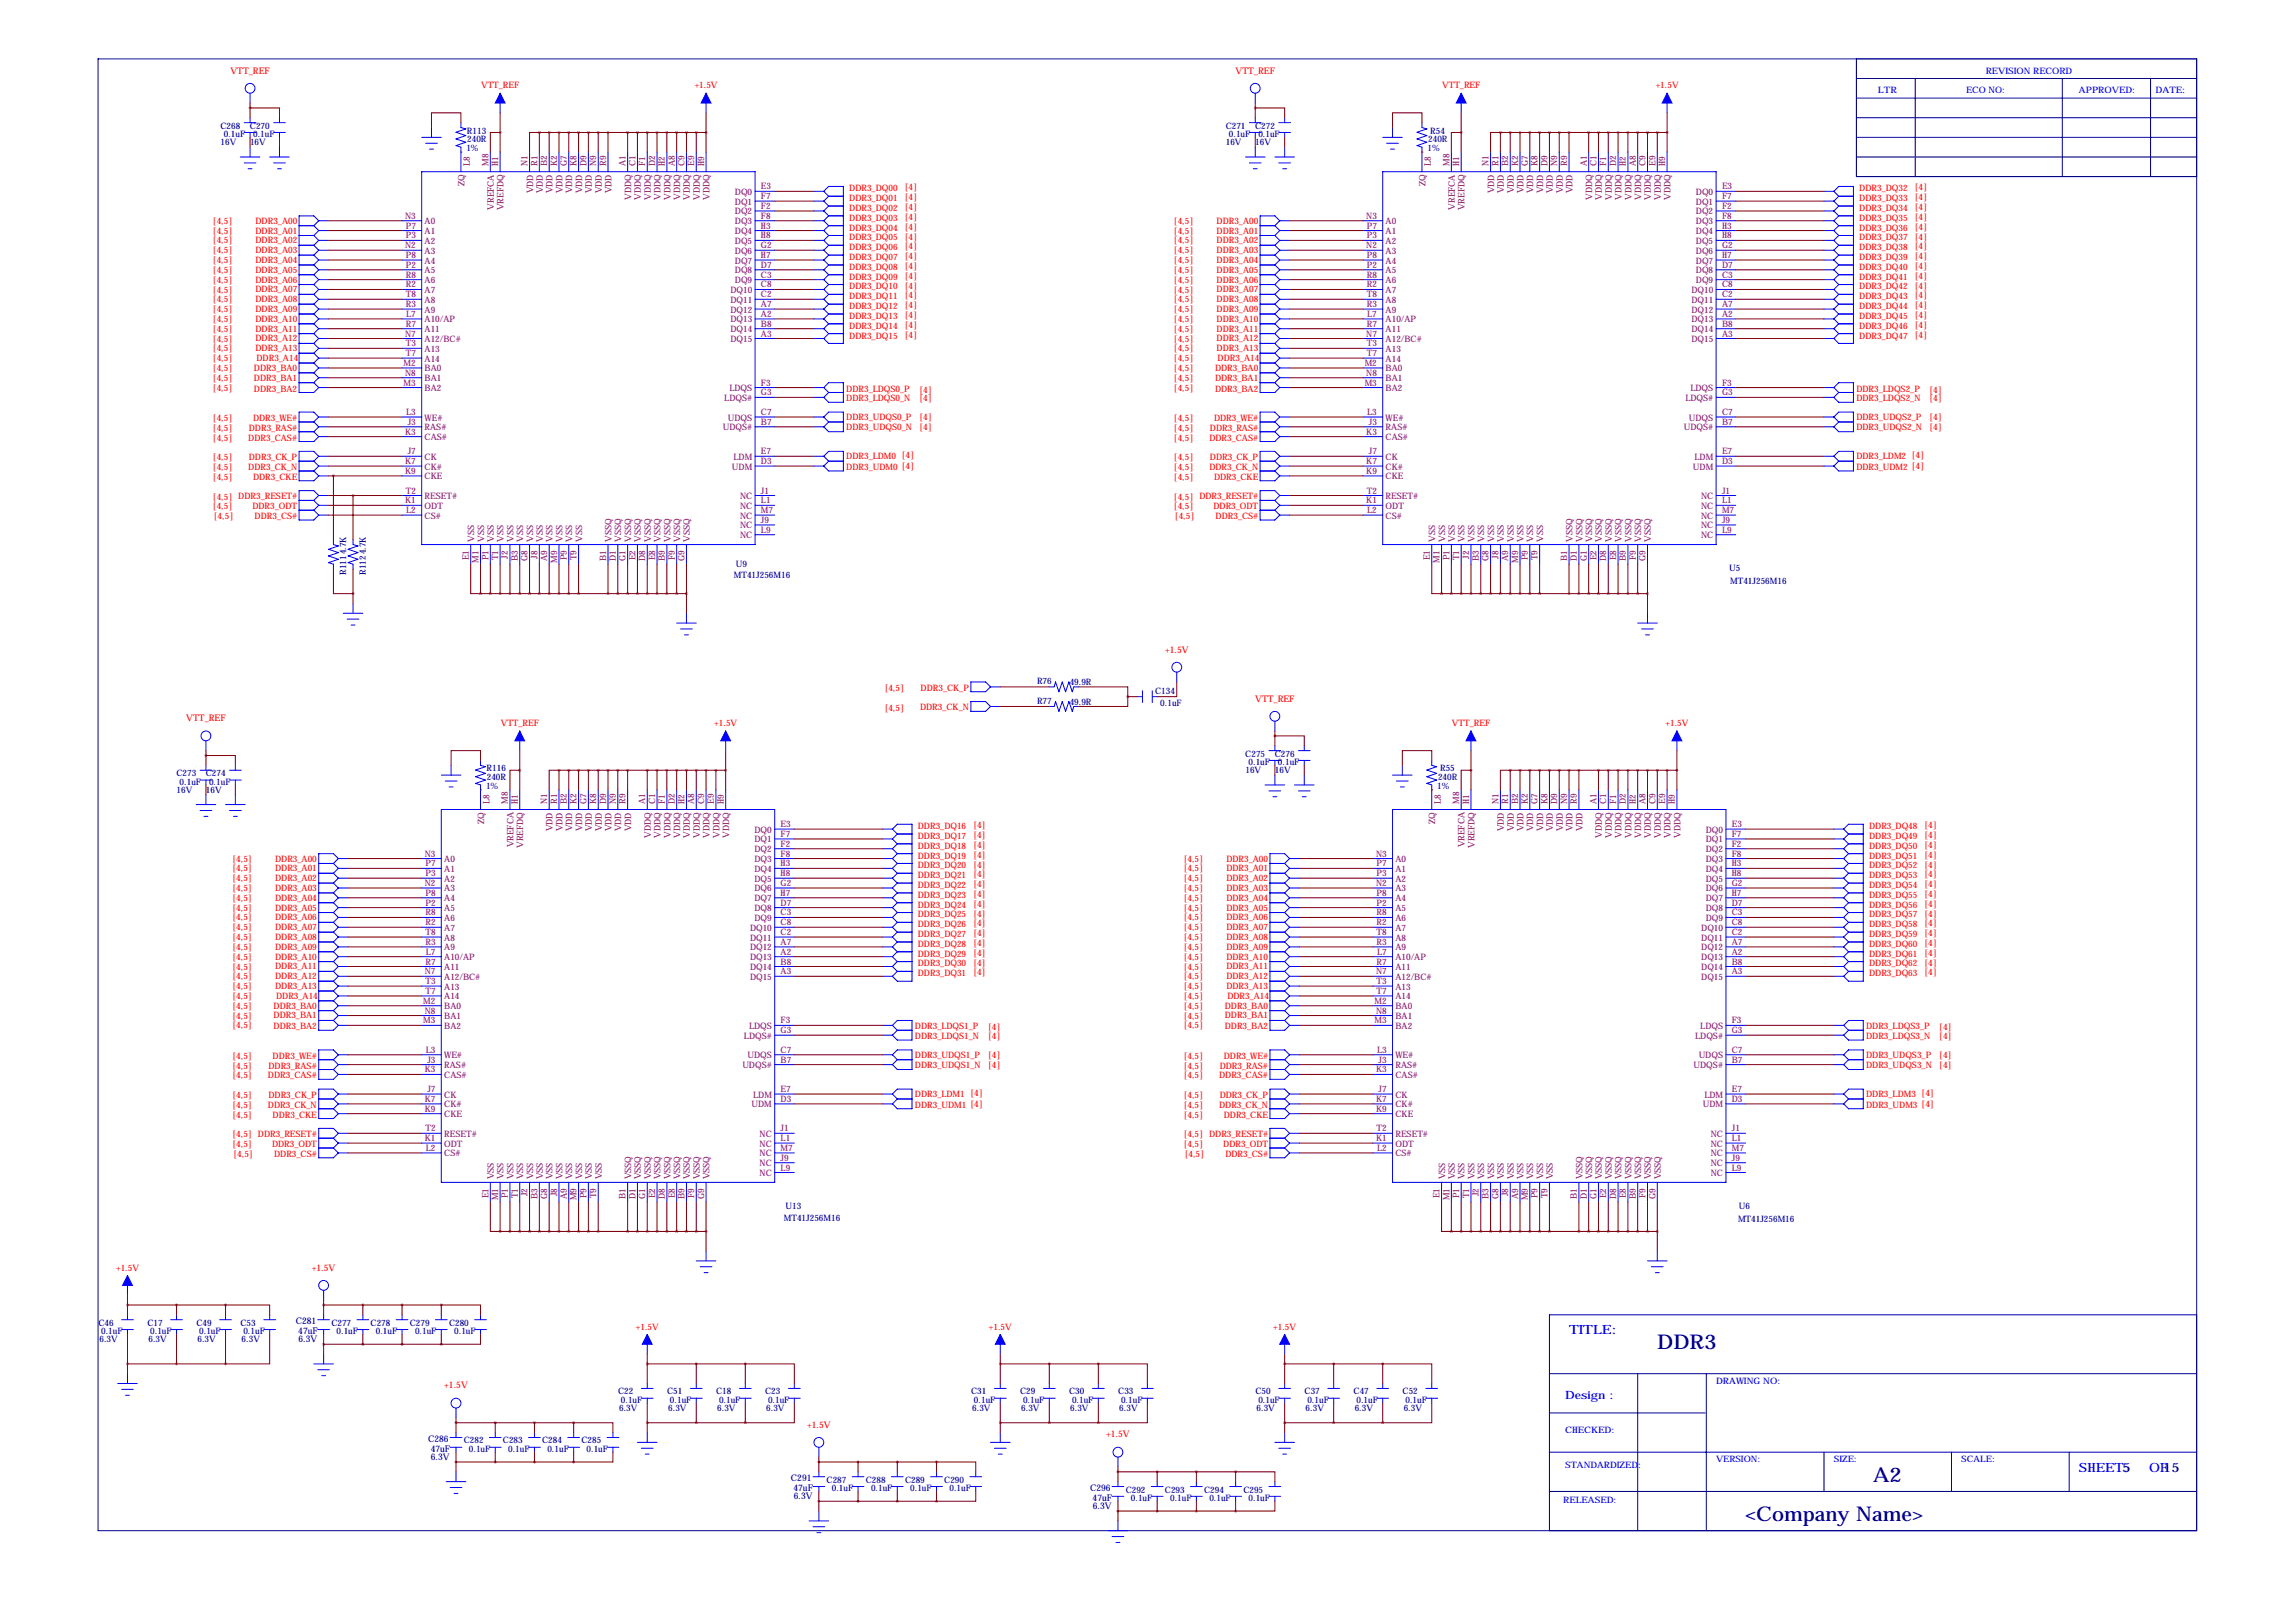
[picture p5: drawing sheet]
<svg xmlns="http://www.w3.org/2000/svg" width="594mm" height="419mm" viewBox="0 0 594 419" stroke-linecap="round" stroke-linejoin="round" font-family="sans-serif">
<defs><g id="words">
<g font-size="5.3" fill="#000080">
<text x="429.3" y="349.2">DDR3</text>
<text x="485.1" y="383.5">A2</text>
<text x="452.1" y="393.7">&lt;Company Name&gt;</text>
</g>
<g font-size="3.3" fill="#00f">
<text x="406.4" y="345.4">TITLE:</text>
<text x="538.5" y="381">SHEET:</text>
<text x="556.6" y="381">OF15</text>
</g>
<text font-size="3.3" fill="#000080" x="549.7" y="381">5</text>
<text font-size="3" fill="#00f" x="405.4" y="362.2">Design :</text>
<g font-size="2.4" fill="#f00">
<text x="59.7" y="19.1">VTT_REF</text>
<text x="320" y="19.1">VTT_REF</text>
<text x="301.8" y="168.9">+1.5V</text>
<text x="325.1" y="181.6">VTT_REF</text>
<text x="48.3" y="186.7">VTT_REF</text>
<text x="80.8" y="328.9">+1.5V</text>
<text x="115.1" y="359.4">+1.5V</text>
<text x="209" y="369.6">+1.5V</text>
<text x="286.5" y="372.1">+1.5V</text>
</g>
<g font-size="2.4" fill="#000080">
<text x="76.6" y="342.7">C281</text>
<text x="77.3" y="345.4">47uF</text>
<text x="77.3" y="347.5">6.3V</text>
<text x="110.9" y="373.2">C286</text>
<text x="111.6" y="375.9">47uF</text>
<text x="111.6" y="378">6.3V</text>
<text x="204.9" y="383.4">C291</text>
<text x="205.5" y="386.1">47uF</text>
<text x="205.6" y="388.1">6.3V</text>
<text x="282.3" y="385.9">C296</text>
<text x="283" y="388.6">47uF</text>
<text x="283.1" y="390.7">6.3V</text>
</g>
<g font-size="2.3" fill="#f00">
<text x="124.6" y="22.9">VTT_REF</text>
<text x="179.9" y="22.9">+1.5V</text>
<text x="373.5" y="22.9">VTT_REF</text>
<text x="428.9" y="22.9">+1.5V</text>
<text x="220" y="49.5">DDR3_DQ00</text>
<text x="220" y="52.1">DDR3_DQ01</text>
<text x="234.2" y="49.3">[4]</text>
<text x="234.2" y="51.8">[4]</text>
<text x="481.6" y="49.5">DDR3_DQ32</text>
<text x="481.6" y="52.1">DDR3_DQ33</text>
<text x="495.9" y="49.3">[4]</text>
<text x="495.9" y="51.8">[4]</text>
<text x="55.1" y="57.9">[4,5]</text>
<text x="66.2" y="57.9">DDR3_A00</text>
<text x="220" y="54.6">DDR3_DQ02</text>
<text x="220" y="57.1">DDR3_DQ03</text>
<text x="220" y="59.7">DDR3_DQ04</text>
<text x="234.2" y="54.4">[4]</text>
<text x="234.2" y="56.9">[4]</text>
<text x="234.2" y="59.5">[4]</text>
<text x="304" y="57.9">[4,5]</text>
<text x="315.1" y="57.9">DDR3_A00</text>
<text x="481.6" y="54.6">DDR3_DQ34</text>
<text x="481.6" y="57.1">DDR3_DQ35</text>
<text x="481.6" y="59.7">DDR3_DQ36</text>
<text x="495.9" y="54.4">[4]</text>
<text x="495.9" y="56.9">[4]</text>
<text x="495.9" y="59.5">[4]</text>
<text x="55.1" y="65.6">[4,5]</text>
<text x="55.1" y="63">[4,5]</text>
<text x="55.1" y="60.5">[4,5]</text>
<text x="66.2" y="65.5">DDR3_A03</text>
<text x="66.2" y="63">DDR3_A02</text>
<text x="66.2" y="60.5">DDR3_A01</text>
<text x="220" y="62.2">DDR3_DQ05</text>
<text x="220" y="64.8">DDR3_DQ06</text>
<text x="234.2" y="62">[4]</text>
<text x="234.2" y="64.5">[4]</text>
<text x="304" y="65.6">[4,5]</text>
<text x="304" y="63">[4,5]</text>
<text x="304" y="60.5">[4,5]</text>
<text x="315.1" y="65.5">DDR3_A03</text>
<text x="315.1" y="63">DDR3_A02</text>
<text x="315.1" y="60.5">DDR3_A01</text>
<text x="481.6" y="62.2">DDR3_DQ37</text>
<text x="481.6" y="64.8">DDR3_DQ38</text>
<text x="495.9" y="62">[4]</text>
<text x="495.9" y="64.5">[4]</text>
<text x="55.1" y="70.6">[4,5]</text>
<text x="55.1" y="68.1">[4,5]</text>
<text x="66.2" y="70.6">DDR3_A05</text>
<text x="66.2" y="68.1">DDR3_A04</text>
<text x="220" y="67.3">DDR3_DQ07</text>
<text x="220" y="69.9">DDR3_DQ08</text>
<text x="234.2" y="67.1">[4]</text>
<text x="234.2" y="69.6">[4]</text>
<text x="304" y="70.6">[4,5]</text>
<text x="304" y="68.1">[4,5]</text>
<text x="315.1" y="70.6">DDR3_A05</text>
<text x="315.1" y="68.1">DDR3_A04</text>
<text x="481.6" y="67.3">DDR3_DQ39</text>
<text x="481.6" y="69.9">DDR3_DQ40</text>
<text x="495.9" y="67.1">[4]</text>
<text x="495.9" y="69.6">[4]</text>
<text x="55.1" y="75.7">[4,5]</text>
<text x="55.1" y="73.2">[4,5]</text>
<text x="66.2" y="75.7">DDR3_A07</text>
<text x="66.2" y="73.2">DDR3_A06</text>
<text x="220" y="72.4">DDR3_DQ09</text>
<text x="220" y="74.9">DDR3_DQ10</text>
<text x="220" y="77.5">DDR3_DQ11</text>
<text x="234.2" y="72.2">[4]</text>
<text x="234.2" y="74.7">[4]</text>
<text x="234.2" y="77.2">[4]</text>
<text x="304" y="75.7">[4,5]</text>
<text x="304" y="73.2">[4,5]</text>
<text x="315.1" y="75.7">DDR3_A07</text>
<text x="315.1" y="73.2">DDR3_A06</text>
<text x="481.6" y="72.4">DDR3_DQ41</text>
<text x="481.6" y="74.9">DDR3_DQ42</text>
<text x="481.6" y="77.5">DDR3_DQ43</text>
<text x="495.9" y="72.2">[4]</text>
<text x="495.9" y="74.7">[4]</text>
<text x="495.9" y="77.2">[4]</text>
<text x="55.1" y="83.3">[4,5]</text>
<text x="55.1" y="80.8">[4,5]</text>
<text x="55.1" y="78.3">[4,5]</text>
<text x="66.2" y="83.3">DDR3_A10</text>
<text x="66.2" y="80.8">DDR3_A09</text>
<text x="66.2" y="78.2">DDR3_A08</text>
<text x="220" y="80">DDR3_DQ12</text>
<text x="220" y="82.6">DDR3_DQ13</text>
<text x="234.2" y="79.8">[4]</text>
<text x="234.2" y="82.3">[4]</text>
<text x="304" y="83.3">[4,5]</text>
<text x="304" y="80.8">[4,5]</text>
<text x="304" y="78.3">[4,5]</text>
<text x="315.1" y="83.3">DDR3_A10</text>
<text x="315.1" y="80.8">DDR3_A09</text>
<text x="315.1" y="78.2">DDR3_A08</text>
<text x="481.6" y="80">DDR3_DQ44</text>
<text x="481.6" y="82.6">DDR3_DQ45</text>
<text x="495.9" y="79.8">[4]</text>
<text x="495.9" y="82.3">[4]</text>
<text x="55.1" y="88.4">[4,5]</text>
<text x="55.1" y="85.9">[4,5]</text>
<text x="66.2" y="88.4">DDR3_A12</text>
<text x="66.2" y="85.9">DDR3_A11</text>
<text x="220" y="85.1">DDR3_DQ14</text>
<text x="220" y="87.6">DDR3_DQ15</text>
<text x="234.2" y="84.9">[4]</text>
<text x="234.2" y="87.4">[4]</text>
<text x="304" y="88.4">[4,5]</text>
<text x="304" y="85.9">[4,5]</text>
<text x="315.1" y="88.4">DDR3_A12</text>
<text x="315.1" y="85.9">DDR3_A11</text>
<text x="481.6" y="85.1">DDR3_DQ46</text>
<text x="481.6" y="87.6">DDR3_DQ47</text>
<text x="495.9" y="84.9">[4]</text>
<text x="495.9" y="87.4">[4]</text>
<text x="55.1" y="91">[4,5]</text>
<text x="55.1" y="93.5">[4,5]</text>
<text x="66.2" y="90.9">DDR3_A13</text>
<text x="66.4" y="93.5">DDR3_A14</text>
<text x="304" y="91">[4,5]</text>
<text x="304" y="93.5">[4,5]</text>
<text x="315.1" y="90.9">DDR3_A13</text>
<text x="315.4" y="93.5">DDR3_A14</text>
<text x="55.1" y="101.1">[4,5]</text>
<text x="55.1" y="98.6">[4,5]</text>
<text x="55.1" y="96">[4,5]</text>
<text x="65.8" y="101.3">DDR3_BA2</text>
<text x="65.8" y="98.6">DDR3_BA1</text>
<text x="65.8" y="96">DDR3_BA0</text>
<text x="219.2" y="101.3">DDR3_LDQS0_P</text>
<text x="238" y="101.6">[4]</text>
<text x="304" y="101.1">[4,5]</text>
<text x="304" y="98.6">[4,5]</text>
<text x="304" y="96">[4,5]</text>
<text x="314.7" y="101.3">DDR3_BA2</text>
<text x="314.7" y="98.6">DDR3_BA1</text>
<text x="314.7" y="96">DDR3_BA0</text>
<text x="480.8" y="101.3">DDR3_LDQS2_P</text>
<text x="499.7" y="101.6">[4]</text>
<text x="219.2" y="103.9">DDR3_LDQS0_N</text>
<text x="238" y="103.9">[4]</text>
<text x="480.8" y="103.9">DDR3_LDQS2_N</text>
<text x="499.7" y="103.9">[4]</text>
<text x="55.1" y="109">[4,5]</text>
<text x="55.1" y="111.5">[4,5]</text>
<text x="64.5" y="111.5">DDR3_RAS#</text>
<text x="65.5" y="109">DDR3_WE#</text>
<text x="219.2" y="108.7">DDR3_UDQS0_P</text>
<text x="219.2" y="111.3">DDR3_UDQS0_N</text>
<text x="238" y="108.7">[4]</text>
<text x="238" y="111.3">[4]</text>
<text x="304" y="109">[4,5]</text>
<text x="304" y="111.5">[4,5]</text>
<text x="313.4" y="111.5">DDR3_RAS#</text>
<text x="314.5" y="109">DDR3_WE#</text>
<text x="480.8" y="108.7">DDR3_UDQS2_P</text>
<text x="480.8" y="111.3">DDR3_UDQS2_N</text>
<text x="499.7" y="108.7">[4]</text>
<text x="499.7" y="111.3">[4]</text>
<text x="55.1" y="114.1">[4,5]</text>
<text x="55.1" y="119.2">[4,5]</text>
<text x="64.3" y="114">DDR3_CAS#</text>
<text x="64.5" y="119.1">DDR3_CK_P</text>
<text x="219.2" y="118.9">DDR3_LDM0 [4]</text>
<text x="304" y="114.1">[4,5]</text>
<text x="304" y="119.2">[4,5]</text>
<text x="313.2" y="114">DDR3_CAS#</text>
<text x="313.4" y="119.1">DDR3_CK_P</text>
<text x="480.8" y="118.9">DDR3_LDM2 [4]</text>
<text x="55.1" y="121.7">[4,5]</text>
<text x="55.1" y="124.2">[4,5]</text>
<text x="64.3" y="121.7">DDR3_CK_N</text>
<text x="65.5" y="124.2">DDR3_CKE</text>
<text x="219.2" y="121.7">DDR3_UDM0 [4]</text>
<text x="304" y="121.7">[4,5]</text>
<text x="304" y="124.2">[4,5]</text>
<text x="313.2" y="121.7">DDR3_CK_N</text>
<text x="314.5" y="124.2">DDR3_CKE</text>
<text x="480.8" y="121.7">DDR3_UDM2 [4]</text>
<text x="55.1" y="129.3">[4,5] DDR3_RESET#</text>
<text x="55.1" y="131.9">[4,5]</text>
<text x="65.4" y="131.8">DDR3_ODT</text>
<text x="304" y="129.3">[4,5] DDR3_RESET#</text>
<text x="304" y="131.9">[4,5]</text>
<text x="314.3" y="131.8">DDR3_ODT</text>
<text x="55.3" y="134.4">[4,5]</text>
<text x="65.9" y="134.4">DDR3_CS#</text>
<text x="304.2" y="134.4">[4,5]</text>
<text x="314.9" y="134.4">DDR3_CS#</text>
<text x="229.1" y="178.8">[4,5]</text>
<text x="238.5" y="178.8">DDR3_CK_P</text>
<text x="229.1" y="183.9">[4,5]</text>
<text x="238.3" y="183.9">DDR3_CK_N</text>
<text x="129.7" y="188">VTT_REF</text>
<text x="185" y="188">+1.5V</text>
<text x="376.1" y="188">VTT_REF</text>
<text x="431.4" y="188">+1.5V</text>
<text x="237.7" y="214.6">DDR3_DQ16</text>
<text x="252" y="214.4">[4]</text>
<text x="484.1" y="214.6">DDR3_DQ48</text>
<text x="498.4" y="214.4">[4]</text>
<text x="237.7" y="217.2">DDR3_DQ17</text>
<text x="237.7" y="219.7">DDR3_DQ18</text>
<text x="252" y="216.9">[4]</text>
<text x="252" y="219.5">[4]</text>
<text x="484.1" y="217.2">DDR3_DQ49</text>
<text x="484.1" y="219.7">DDR3_DQ50</text>
<text x="498.4" y="216.9">[4]</text>
<text x="498.4" y="219.5">[4]</text>
<text x="60.1" y="225.6">[4,5]</text>
<text x="60.1" y="223">[4,5]</text>
<text x="71.3" y="225.6">DDR3_A01</text>
<text x="71.3" y="223">DDR3_A00</text>
<text x="237.7" y="222.2">DDR3_DQ19</text>
<text x="237.7" y="224.8">DDR3_DQ20</text>
<text x="237.7" y="227.3">DDR3_DQ21</text>
<text x="252" y="222">[4]</text>
<text x="252" y="224.6">[4]</text>
<text x="252" y="227.1">[4]</text>
<text x="306.5" y="225.6">[4,5]</text>
<text x="306.5" y="223">[4,5]</text>
<text x="317.7" y="225.6">DDR3_A01</text>
<text x="317.7" y="223">DDR3_A00</text>
<text x="484.1" y="222.2">DDR3_DQ51</text>
<text x="484.1" y="224.8">DDR3_DQ52</text>
<text x="484.1" y="227.3">DDR3_DQ53</text>
<text x="498.4" y="222">[4]</text>
<text x="498.4" y="224.6">[4]</text>
<text x="498.4" y="227.1">[4]</text>
<text x="60.1" y="233.2">[4,5]</text>
<text x="60.1" y="230.7">[4,5]</text>
<text x="60.1" y="228.1">[4,5]</text>
<text x="71.3" y="233.2">DDR3_A04</text>
<text x="71.3" y="230.6">DDR3_A03</text>
<text x="71.3" y="228.1">DDR3_A02</text>
<text x="237.7" y="229.9">DDR3_DQ22</text>
<text x="237.7" y="232.4">DDR3_DQ23</text>
<text x="252" y="229.6">[4]</text>
<text x="252" y="232.2">[4]</text>
<text x="306.5" y="233.2">[4,5]</text>
<text x="306.5" y="230.7">[4,5]</text>
<text x="306.5" y="228.1">[4,5]</text>
<text x="317.7" y="233.2">DDR3_A04</text>
<text x="317.7" y="230.6">DDR3_A03</text>
<text x="317.7" y="228.1">DDR3_A02</text>
<text x="484.1" y="229.9">DDR3_DQ54</text>
<text x="484.1" y="232.4">DDR3_DQ55</text>
<text x="498.4" y="229.6">[4]</text>
<text x="498.4" y="232.2">[4]</text>
<text x="60.1" y="238.3">[4,5]</text>
<text x="60.1" y="235.7">[4,5]</text>
<text x="71.3" y="238.3">DDR3_A06</text>
<text x="71.3" y="235.7">DDR3_A05</text>
<text x="237.7" y="234.9">DDR3_DQ24</text>
<text x="237.7" y="237.5">DDR3_DQ25</text>
<text x="252" y="234.7">[4]</text>
<text x="252" y="237.3">[4]</text>
<text x="252" y="239.8">[4]</text>
<text x="306.5" y="238.3">[4,5]</text>
<text x="306.5" y="235.7">[4,5]</text>
<text x="317.7" y="238.3">DDR3_A06</text>
<text x="317.7" y="235.7">DDR3_A05</text>
<text x="484.1" y="234.9">DDR3_DQ56</text>
<text x="484.1" y="237.5">DDR3_DQ57</text>
<text x="498.4" y="234.7">[4]</text>
<text x="498.4" y="237.3">[4]</text>
<text x="498.4" y="239.8">[4]</text>
<text x="60.1" y="245.9">[4,5]</text>
<text x="60.1" y="243.4">[4,5]</text>
<text x="60.1" y="240.8">[4,5]</text>
<text x="71.3" y="245.9">DDR3_A09</text>
<text x="71.3" y="243.3">DDR3_A08</text>
<text x="71.3" y="240.8">DDR3_A07</text>
<text x="237.7" y="240">DDR3_DQ26</text>
<text x="237.7" y="242.6">DDR3_DQ27</text>
<text x="237.7" y="245.1">DDR3_DQ28</text>
<text x="252" y="242.3">[4]</text>
<text x="252" y="244.9">[4]</text>
<text x="306.5" y="245.9">[4,5]</text>
<text x="306.5" y="243.4">[4,5]</text>
<text x="306.5" y="240.8">[4,5]</text>
<text x="317.7" y="245.9">DDR3_A09</text>
<text x="317.7" y="243.3">DDR3_A08</text>
<text x="317.7" y="240.8">DDR3_A07</text>
<text x="484.1" y="240">DDR3_DQ58</text>
<text x="484.1" y="242.6">DDR3_DQ59</text>
<text x="484.1" y="245.1">DDR3_DQ60</text>
<text x="498.4" y="242.3">[4]</text>
<text x="498.4" y="244.9">[4]</text>
<text x="60.1" y="251">[4,5]</text>
<text x="60.1" y="248.4">[4,5]</text>
<text x="71.3" y="251">DDR3_A11</text>
<text x="71.3" y="248.4">DDR3_A10</text>
<text x="237.7" y="247.6">DDR3_DQ29</text>
<text x="237.7" y="250.2">DDR3_DQ30</text>
<text x="252" y="247.4">[4]</text>
<text x="252" y="250">[4]</text>
<text x="306.5" y="251">[4,5]</text>
<text x="306.5" y="248.4">[4,5]</text>
<text x="317.7" y="251">DDR3_A11</text>
<text x="317.7" y="248.4">DDR3_A10</text>
<text x="484.1" y="247.6">DDR3_DQ61</text>
<text x="484.1" y="250.2">DDR3_DQ62</text>
<text x="498.4" y="247.4">[4]</text>
<text x="498.4" y="250">[4]</text>
<text x="60.1" y="256.1">[4,5]</text>
<text x="60.1" y="253.5">[4,5]</text>
<text x="71.3" y="256">DDR3_A13</text>
<text x="71.3" y="253.5">DDR3_A12</text>
<text x="237.7" y="252.7">DDR3_DQ31</text>
<text x="252" y="252.5">[4]</text>
<text x="306.5" y="256.1">[4,5]</text>
<text x="306.5" y="253.5">[4,5]</text>
<text x="317.7" y="256">DDR3_A13</text>
<text x="317.7" y="253.5">DDR3_A12</text>
<text x="484.1" y="252.7">DDR3_DQ63</text>
<text x="498.4" y="252.5">[4]</text>
<text x="60.1" y="263.7">[4,5]</text>
<text x="60.1" y="261.1">[4,5]</text>
<text x="60.1" y="258.6">[4,5]</text>
<text x="70.9" y="263.7">DDR3_BA1</text>
<text x="70.9" y="261.1">DDR3_BA0</text>
<text x="71.5" y="258.6">DDR3_A14</text>
<text x="306.5" y="263.7">[4,5]</text>
<text x="306.5" y="261.1">[4,5]</text>
<text x="306.5" y="258.6">[4,5]</text>
<text x="317.2" y="263.7">DDR3_BA1</text>
<text x="317.2" y="261.1">DDR3_BA0</text>
<text x="317.9" y="258.6">DDR3_A14</text>
<text x="60.1" y="266.2">[4,5]</text>
<text x="70.9" y="266.4">DDR3_BA2</text>
<text x="237" y="266.4">DDR3_LDQS1_P</text>
<text x="237" y="269">DDR3_LDQS1_N</text>
<text x="255.8" y="266.7">[4]</text>
<text x="255.8" y="269">[4]</text>
<text x="306.5" y="266.2">[4,5]</text>
<text x="317.2" y="266.4">DDR3_BA2</text>
<text x="483.4" y="266.4">DDR3_LDQS3_P</text>
<text x="483.4" y="269">DDR3_LDQS3_N</text>
<text x="502.2" y="266.7">[4]</text>
<text x="502.2" y="269">[4]</text>
<text x="60.1" y="274.1">[4,5]</text>
<text x="70.6" y="274.1">DDR3_WE#</text>
<text x="237" y="273.8">DDR3_UDQS1_P</text>
<text x="255.8" y="273.8">[4]</text>
<text x="306.5" y="274.1">[4,5]</text>
<text x="317" y="274.1">DDR3_WE#</text>
<text x="483.4" y="273.8">DDR3_UDQS3_P</text>
<text x="502.2" y="273.8">[4]</text>
<text x="60.1" y="276.6">[4,5]</text>
<text x="60.1" y="279.2">[4,5]</text>
<text x="69.4" y="279.1">DDR3_CAS#</text>
<text x="69.5" y="276.6">DDR3_RAS#</text>
<text x="237" y="276.4">DDR3_UDQS1_N</text>
<text x="255.8" y="276.4">[4]</text>
<text x="306.5" y="276.6">[4,5]</text>
<text x="306.5" y="279.2">[4,5]</text>
<text x="315.8" y="279.1">DDR3_CAS#</text>
<text x="315.9" y="276.6">DDR3_RAS#</text>
<text x="483.4" y="276.4">DDR3_UDQS3_N</text>
<text x="502.2" y="276.4">[4]</text>
<text x="60.1" y="284.3">[4,5]</text>
<text x="60.1" y="286.8">[4,5]</text>
<text x="69.4" y="286.8">DDR3_CK_N</text>
<text x="69.5" y="284.2">DDR3_CK_P</text>
<text x="237" y="284">DDR3_LDM1 [4]</text>
<text x="237" y="286.8">DDR3_UDM1 [4]</text>
<text x="306.5" y="284.3">[4,5]</text>
<text x="306.5" y="286.8">[4,5]</text>
<text x="315.8" y="286.8">DDR3_CK_N</text>
<text x="315.9" y="284.2">DDR3_CK_P</text>
<text x="483.4" y="284">DDR3_LDM3 [4]</text>
<text x="483.4" y="286.8">DDR3_UDM3 [4]</text>
<text x="60.1" y="289.3">[4,5]</text>
<text x="70.6" y="289.3">DDR3_CKE</text>
<text x="306.5" y="289.3">[4,5]</text>
<text x="317" y="289.3">DDR3_CKE</text>
<text x="60.1" y="294.4">[4,5] DDR3_RESET#</text>
<text x="60.1" y="297">[4,5]</text>
<text x="60.4" y="299.5">[4,5]</text>
<text x="70.5" y="296.9">DDR3_ODT</text>
<text x="71" y="299.5">DDR3_CS#</text>
<text x="306.5" y="294.4">[4,5] DDR3_RESET#</text>
<text x="306.5" y="297">[4,5]</text>
<text x="306.8" y="299.5">[4,5]</text>
<text x="316.8" y="296.9">DDR3_ODT</text>
<text x="317.4" y="299.5">DDR3_CS#</text>
<text x="30.1" y="328.9">+1.5V</text>
<text x="164.7" y="344.2">+1.5V</text>
<text x="256.1" y="344.2">+1.5V</text>
<text x="329.8" y="344.2">+1.5V</text>
</g>
<g font-size="2.3" fill="#00f">
<text x="514.4" y="19.1">REVISION RECORD</text>
<text x="486.4" y="24.1">LTR</text>
<text x="509.3" y="24.1">ECO NO:</text>
<text x="538.5" y="24.1">APPROVED:</text>
<text x="558.3" y="24.1">DATE:</text>
<text x="444.5" y="358.1">DRAWING NO:</text>
<text x="405.4" y="370.8">CHECKED:</text>
<text x="405.4" y="380">STANDARDIZED:</text>
<text x="444.5" y="378.5">VERSION:</text>
<text x="475" y="378.5">SIZE:</text>
<text x="508" y="378.5">SCALE:</text>
<text x="404.9" y="389.1">RELEASED:</text>
</g>
<g font-size="2.3" fill="#000080">
<text x="57.1" y="33.3">C268</text>
<text x="58" y="35.6">0.1uF</text>
<text x="64.7" y="33.3">C270</text>
<text x="65.6" y="35.6">0.1uF</text>
<text x="121" y="34.6">R113</text>
<text x="317.5" y="33.3">C271</text>
<text x="318.3" y="35.6">0.1uF</text>
<text x="325.1" y="33.3">C272</text>
<text x="325.9" y="35.6">0.1uF</text>
<text x="370.5" y="34.6">R54</text>
<text x="57.1" y="37.6">16V</text>
<text x="64.8" y="37.6">16V</text>
<text x="120.8" y="39.1">1%</text>
<text x="121" y="36.8">240R</text>
<text x="317.5" y="37.6">16V</text>
<text x="325.1" y="37.6">16V</text>
<text x="369.7" y="39.1">1%</text>
<text x="369.9" y="36.8">240R</text>
<text x="89.7" y="148.8" transform="rotate(-90 89.7 148.8)">R1114.7K</text>
<text x="94.7" y="148.8" transform="rotate(-90 94.7 148.8)">R1124.7K</text>
<text x="190.1" y="149.6">MT41J256M16</text>
<text x="190.6" y="146.8">U9</text>
<text x="447.9" y="147.8">U5</text>
<text x="448.1" y="151.2">MT41J256M16</text>
<text x="268.6" y="177.1">R76</text>
<text x="277.1" y="177.3">49.9R</text>
<text x="299.2" y="179.6">C134</text>
<text x="268.6" y="182.1">R77</text>
<text x="277.1" y="182.4">49.9R</text>
<text x="300.5" y="182.9">0.1uF</text>
<text x="322.6" y="195.9">C275</text>
<text x="330.2" y="195.9">C276</text>
<text x="45.7" y="200.9">C273</text>
<text x="46.5" y="203.2">0.1uF</text>
<text x="53.3" y="200.9">C274</text>
<text x="54.2" y="203.2">0.1uF</text>
<text x="126" y="199.7">R116</text>
<text x="126.1" y="201.9">240R</text>
<text x="322.6" y="200.2">16V</text>
<text x="323.4" y="198.1">0.1uF</text>
<text x="330.2" y="200.2">16V</text>
<text x="331" y="198.1">0.1uF</text>
<text x="372.5" y="201.9">240R</text>
<text x="373" y="199.7">R55</text>
<text x="45.7" y="205.2">16V</text>
<text x="53.3" y="205.2">16V</text>
<text x="125.9" y="204.2">1%</text>
<text x="372.3" y="204.2">1%</text>
<text x="203" y="316">MT41J256M16</text>
<text x="203.5" y="312.9">U13</text>
<text x="450.2" y="316.3">MT41J256M16</text>
<text x="450.4" y="312.9">U6</text>
<text x="25.5" y="343.2">C46</text>
<text x="25.8" y="347.5">6.3V</text>
<text x="26.2" y="345.4">0.1uF</text>
<text x="38.2" y="343.2">C17</text>
<text x="38.5" y="347.5">6.3V</text>
<text x="38.9" y="345.4">0.1uF</text>
<text x="50.9" y="343.2">C49</text>
<text x="51.2" y="347.5">6.3V</text>
<text x="51.6" y="345.4">0.1uF</text>
<text x="62.3" y="343.2">C53</text>
<text x="62.6" y="347.5">6.3V</text>
<text x="63" y="345.4">0.1uF</text>
<text x="85.8" y="343.2">C277</text>
<text x="87.2" y="345.4">0.1uF</text>
<text x="96" y="343.2">C278</text>
<text x="97.3" y="345.4">0.1uF</text>
<text x="106.1" y="343.2">C279</text>
<text x="107.5" y="345.4">0.1uF</text>
<text x="116.3" y="343.2">C280</text>
<text x="117.7" y="345.4">0.1uF</text>
<text x="160.1" y="361">C22</text>
<text x="160.4" y="365.3">6.3V</text>
<text x="160.8" y="363.2">0.1uF</text>
<text x="172.8" y="361">C51</text>
<text x="173.1" y="365.3">6.3V</text>
<text x="173.5" y="363.2">0.1uF</text>
<text x="185.5" y="361">C18</text>
<text x="185.8" y="365.3">6.3V</text>
<text x="186.2" y="363.2">0.1uF</text>
<text x="198.2" y="361">C23</text>
<text x="198.5" y="365.3">6.3V</text>
<text x="198.9" y="363.2">0.1uF</text>
<text x="251.5" y="361">C31</text>
<text x="251.8" y="365.3">6.3V</text>
<text x="252.3" y="363.2">0.1uF</text>
<text x="264.2" y="361">C29</text>
<text x="264.5" y="365.3">6.3V</text>
<text x="265" y="363.2">0.1uF</text>
<text x="276.9" y="361">C30</text>
<text x="277.2" y="365.3">6.3V</text>
<text x="277.7" y="363.2">0.1uF</text>
<text x="289.6" y="361">C33</text>
<text x="289.9" y="365.3">6.3V</text>
<text x="290.4" y="363.2">0.1uF</text>
<text x="325.2" y="361">C50</text>
<text x="325.5" y="365.3">6.3V</text>
<text x="325.9" y="363.2">0.1uF</text>
<text x="337.9" y="361">C37</text>
<text x="338.2" y="365.3">6.3V</text>
<text x="338.6" y="363.2">0.1uF</text>
<text x="350.6" y="361">C47</text>
<text x="350.9" y="365.3">6.3V</text>
<text x="351.3" y="363.2">0.1uF</text>
<text x="363.3" y="361">C52</text>
<text x="363.6" y="365.3">6.3V</text>
<text x="364" y="363.2">0.1uF</text>
<text x="120.1" y="373.7">C282</text>
<text x="121.5" y="375.9">0.1uF</text>
<text x="130.3" y="373.7">C283</text>
<text x="131.6" y="375.9">0.1uF</text>
<text x="140.4" y="373.7">C284</text>
<text x="141.8" y="375.9">0.1uF</text>
<text x="150.6" y="373.7">C285</text>
<text x="151.9" y="375.9">0.1uF</text>
<text x="214.1" y="383.8">C287</text>
<text x="224.3" y="383.8">C288</text>
<text x="234.4" y="383.8">C289</text>
<text x="244.6" y="383.8">C290</text>
<text x="215.4" y="386.1">0.1uF</text>
<text x="225.6" y="386.1">0.1uF</text>
<text x="235.8" y="386.1">0.1uF</text>
<text x="245.9" y="386.1">0.1uF</text>
<text x="291.6" y="386.4">C292</text>
<text x="292.9" y="388.6">0.1uF</text>
<text x="301.7" y="386.4">C293</text>
<text x="303.1" y="388.6">0.1uF</text>
<text x="311.9" y="386.4">C294</text>
<text x="313.2" y="388.6">0.1uF</text>
<text x="322" y="386.4">C295</text>
<text x="323.4" y="388.6">0.1uF</text>
</g>
<g font-size="2.3" fill="#800080">
<text x="121.7" y="42.9" transform="rotate(-90 121.7 42.9)">L8</text>
<text x="126.5" y="42.9" transform="rotate(-90 126.5 42.9)">M8</text>
<text x="129" y="42.9" transform="rotate(-90 129 42.9)">H1</text>
<text x="136.7" y="42.9" transform="rotate(-90 136.7 42.9)">N1</text>
<text x="139.2" y="42.9" transform="rotate(-90 139.2 42.9)">R1</text>
<text x="141.7" y="42.9" transform="rotate(-90 141.7 42.9)">B2</text>
<text x="144.3" y="42.9" transform="rotate(-90 144.3 42.9)">K2</text>
<text x="146.8" y="42.9" transform="rotate(-90 146.8 42.9)">G7</text>
<text x="149.4" y="42.9" transform="rotate(-90 149.4 42.9)">K8</text>
<text x="151.9" y="42.9" transform="rotate(-90 151.9 42.9)">D9</text>
<text x="154.4" y="42.9" transform="rotate(-90 154.4 42.9)">N9</text>
<text x="157" y="42.9" transform="rotate(-90 157 42.9)">R9</text>
<text x="162.1" y="42.9" transform="rotate(-90 162.1 42.9)">A1</text>
<text x="164.6" y="42.9" transform="rotate(-90 164.6 42.9)">C1</text>
<text x="167.1" y="42.9" transform="rotate(-90 167.1 42.9)">F1</text>
<text x="169.7" y="42.9" transform="rotate(-90 169.7 42.9)">D2</text>
<text x="172.2" y="42.9" transform="rotate(-90 172.2 42.9)">H2</text>
<text x="174.8" y="42.9" transform="rotate(-90 174.8 42.9)">A8</text>
<text x="177.3" y="42.9" transform="rotate(-90 177.3 42.9)">C9</text>
<text x="179.8" y="42.9" transform="rotate(-90 179.8 42.9)">E9</text>
<text x="182.4" y="42.9" transform="rotate(-90 182.4 42.9)">H9</text>
<text x="370.6" y="42.9" transform="rotate(-90 370.6 42.9)">L8</text>
<text x="375.4" y="42.9" transform="rotate(-90 375.4 42.9)">M8</text>
<text x="378" y="42.9" transform="rotate(-90 378 42.9)">H1</text>
<text x="385.6" y="42.9" transform="rotate(-90 385.6 42.9)">N1</text>
<text x="388.1" y="42.9" transform="rotate(-90 388.1 42.9)">R1</text>
<text x="390.7" y="42.9" transform="rotate(-90 390.7 42.9)">B2</text>
<text x="393.2" y="42.9" transform="rotate(-90 393.2 42.9)">K2</text>
<text x="395.7" y="42.9" transform="rotate(-90 395.7 42.9)">G7</text>
<text x="398.3" y="42.9" transform="rotate(-90 398.3 42.9)">K8</text>
<text x="400.8" y="42.9" transform="rotate(-90 400.8 42.9)">D9</text>
<text x="403.4" y="42.9" transform="rotate(-90 403.4 42.9)">N9</text>
<text x="405.9" y="42.9" transform="rotate(-90 405.9 42.9)">R9</text>
<text x="411" y="42.9" transform="rotate(-90 411 42.9)">A1</text>
<text x="413.5" y="42.9" transform="rotate(-90 413.5 42.9)">C1</text>
<text x="416.1" y="42.9" transform="rotate(-90 416.1 42.9)">F1</text>
<text x="418.6" y="42.9" transform="rotate(-90 418.6 42.9)">D2</text>
<text x="421.1" y="42.9" transform="rotate(-90 421.1 42.9)">H2</text>
<text x="423.7" y="42.9" transform="rotate(-90 423.7 42.9)">A8</text>
<text x="426.2" y="42.9" transform="rotate(-90 426.2 42.9)">C9</text>
<text x="428.8" y="42.9" transform="rotate(-90 428.8 42.9)">E9</text>
<text x="431.3" y="42.9" transform="rotate(-90 431.3 42.9)">H9</text>
<text x="120.3" y="48.2" transform="rotate(-90 120.3 48.2)">ZQ</text>
<text x="138.1" y="50.1" transform="rotate(-90 138.1 50.1)">VDD</text>
<text x="140.6" y="50.1" transform="rotate(-90 140.6 50.1)">VDD</text>
<text x="143.1" y="50.1" transform="rotate(-90 143.1 50.1)">VDD</text>
<text x="145.7" y="50.1" transform="rotate(-90 145.7 50.1)">VDD</text>
<text x="148.2" y="50.1" transform="rotate(-90 148.2 50.1)">VDD</text>
<text x="150.8" y="50.1" transform="rotate(-90 150.8 50.1)">VDD</text>
<text x="153.3" y="50.1" transform="rotate(-90 153.3 50.1)">VDD</text>
<text x="155.8" y="50.1" transform="rotate(-90 155.8 50.1)">VDD</text>
<text x="158.4" y="50.1" transform="rotate(-90 158.4 50.1)">VDD</text>
<text x="163.5" y="51.8" transform="rotate(-90 163.5 51.8)">VDDQ</text>
<text x="166" y="51.8" transform="rotate(-90 166 51.8)">VDDQ</text>
<text x="168.5" y="51.8" transform="rotate(-90 168.5 51.8)">VDDQ</text>
<text x="171.1" y="51.8" transform="rotate(-90 171.1 51.8)">VDDQ</text>
<text x="173.6" y="51.8" transform="rotate(-90 173.6 51.8)">VDDQ</text>
<text x="176.2" y="51.8" transform="rotate(-90 176.2 51.8)">VDDQ</text>
<text x="178.7" y="51.8" transform="rotate(-90 178.7 51.8)">VDDQ</text>
<text x="181.2" y="51.8" transform="rotate(-90 181.2 51.8)">VDDQ</text>
<text x="183.8" y="51.8" transform="rotate(-90 183.8 51.8)">VDDQ</text>
<text x="190.3" y="50.4">DQ0</text>
<text x="190.3" y="53">DQ1</text>
<text x="197.1" y="49">E3</text>
<text x="197.1" y="51.6">F7</text>
<text x="369.2" y="48.2" transform="rotate(-90 369.2 48.2)">ZQ</text>
<text x="387" y="50.1" transform="rotate(-90 387 50.1)">VDD</text>
<text x="389.5" y="50.1" transform="rotate(-90 389.5 50.1)">VDD</text>
<text x="392.1" y="50.1" transform="rotate(-90 392.1 50.1)">VDD</text>
<text x="394.6" y="50.1" transform="rotate(-90 394.6 50.1)">VDD</text>
<text x="397.1" y="50.1" transform="rotate(-90 397.1 50.1)">VDD</text>
<text x="399.7" y="50.1" transform="rotate(-90 399.7 50.1)">VDD</text>
<text x="402.2" y="50.1" transform="rotate(-90 402.2 50.1)">VDD</text>
<text x="404.8" y="50.1" transform="rotate(-90 404.8 50.1)">VDD</text>
<text x="407.3" y="50.1" transform="rotate(-90 407.3 50.1)">VDD</text>
<text x="412.4" y="51.8" transform="rotate(-90 412.4 51.8)">VDDQ</text>
<text x="414.9" y="51.8" transform="rotate(-90 414.9 51.8)">VDDQ</text>
<text x="417.5" y="51.8" transform="rotate(-90 417.5 51.8)">VDDQ</text>
<text x="420" y="51.8" transform="rotate(-90 420 51.8)">VDDQ</text>
<text x="422.5" y="51.8" transform="rotate(-90 422.5 51.8)">VDDQ</text>
<text x="425.1" y="51.8" transform="rotate(-90 425.1 51.8)">VDDQ</text>
<text x="427.6" y="51.8" transform="rotate(-90 427.6 51.8)">VDDQ</text>
<text x="430.2" y="51.8" transform="rotate(-90 430.2 51.8)">VDDQ</text>
<text x="432.7" y="51.8" transform="rotate(-90 432.7 51.8)">VDDQ</text>
<text x="439.3" y="50.4">DQ0</text>
<text x="439.3" y="53">DQ1</text>
<text x="446" y="49">E3</text>
<text x="446" y="51.6">F7</text>
<text x="105" y="56.6">N3</text>
<text x="105.1" y="59.2">P7</text>
<text x="110" y="58.1">A0</text>
<text x="127.9" y="54.3" transform="rotate(-90 127.9 54.3)">VREFCA</text>
<text x="130.4" y="54.4" transform="rotate(-90 130.4 54.4)">VREFDQ</text>
<text x="190.3" y="55.5">DQ2</text>
<text x="190.3" y="58.1">DQ3</text>
<text x="197.1" y="54.1">F2</text>
<text x="197.1" y="56.6">F8</text>
<text x="197.1" y="59.2">H3</text>
<text x="353.9" y="56.6">N3</text>
<text x="354" y="59.2">P7</text>
<text x="358.9" y="58.1">A0</text>
<text x="376.8" y="54.3" transform="rotate(-90 376.8 54.3)">VREFCA</text>
<text x="379.4" y="54.4" transform="rotate(-90 379.4 54.4)">VREFDQ</text>
<text x="439.3" y="55.5">DQ2</text>
<text x="439.3" y="58.1">DQ3</text>
<text x="446" y="54.1">F2</text>
<text x="446" y="56.6">F8</text>
<text x="446" y="59.2">H3</text>
<text x="105" y="64.3">N2</text>
<text x="105.1" y="61.7">P3</text>
<text x="110" y="60.6">A1</text>
<text x="110" y="63.1">A2</text>
<text x="110" y="65.7">A3</text>
<text x="190.3" y="60.6">DQ4</text>
<text x="190.3" y="63.1">DQ5</text>
<text x="190.3" y="65.7">DQ6</text>
<text x="197.1" y="61.7">H8</text>
<text x="197.1" y="64.3">G2</text>
<text x="353.9" y="64.3">N2</text>
<text x="354" y="61.7">P3</text>
<text x="358.9" y="60.6">A1</text>
<text x="358.9" y="63.1">A2</text>
<text x="358.9" y="65.7">A3</text>
<text x="439.3" y="60.6">DQ4</text>
<text x="439.3" y="63.1">DQ5</text>
<text x="439.3" y="65.7">DQ6</text>
<text x="446" y="61.7">H8</text>
<text x="446" y="64.3">G2</text>
<text x="105.1" y="66.8">P8</text>
<text x="105.1" y="69.3">P2</text>
<text x="105.1" y="71.9">R8</text>
<text x="110" y="68.2">A4</text>
<text x="110" y="70.8">A5</text>
<text x="190.3" y="68.2">DQ7</text>
<text x="190.3" y="70.8">DQ8</text>
<text x="197.1" y="66.8">H7</text>
<text x="197.1" y="69.3">D7</text>
<text x="197.1" y="71.9">C3</text>
<text x="354" y="66.8">P8</text>
<text x="354" y="69.3">P2</text>
<text x="354" y="71.9">R8</text>
<text x="358.9" y="68.2">A4</text>
<text x="358.9" y="70.8">A5</text>
<text x="439.3" y="68.2">DQ7</text>
<text x="439.3" y="70.8">DQ8</text>
<text x="446" y="66.8">H7</text>
<text x="446" y="69.3">D7</text>
<text x="446" y="71.9">C3</text>
<text x="105.1" y="74.4">R2</text>
<text x="105.1" y="77">T8</text>
<text x="110" y="73.3">A6</text>
<text x="110" y="75.8">A7</text>
<text x="189.2" y="75.8">DQ10</text>
<text x="190.3" y="73.3">DQ9</text>
<text x="197.1" y="74.4">C8</text>
<text x="197.1" y="77">C2</text>
<text x="354" y="74.4">R2</text>
<text x="354" y="77">T8</text>
<text x="358.9" y="73.3">A6</text>
<text x="358.9" y="75.8">A7</text>
<text x="438.1" y="75.8">DQ10</text>
<text x="439.3" y="73.3">DQ9</text>
<text x="446" y="74.4">C8</text>
<text x="446" y="77">C2</text>
<text x="105.1" y="79.5">R3</text>
<text x="105.2" y="82">L7</text>
<text x="110" y="78.4">A8</text>
<text x="110" y="80.9">A9</text>
<text x="110" y="83.5">A10/AP</text>
<text x="189.2" y="78.4">DQ11</text>
<text x="189.2" y="80.9">DQ12</text>
<text x="189.2" y="83.5">DQ13</text>
<text x="197.1" y="79.5">A7</text>
<text x="197.1" y="82">A2</text>
<text x="354" y="79.5">R3</text>
<text x="354.1" y="82">L7</text>
<text x="358.9" y="78.4">A8</text>
<text x="358.9" y="80.9">A9</text>
<text x="358.9" y="83.5">A10/AP</text>
<text x="438.1" y="78.4">DQ11</text>
<text x="438.1" y="80.9">DQ12</text>
<text x="438.1" y="83.5">DQ13</text>
<text x="446" y="79.5">A7</text>
<text x="446" y="82">A2</text>
<text x="105" y="87.1">N7</text>
<text x="105.1" y="84.6">R7</text>
<text x="105.1" y="89.7">T3</text>
<text x="110" y="86">A11</text>
<text x="110" y="88.5">A12/BC#</text>
<text x="189.2" y="86">DQ14</text>
<text x="189.2" y="88.5">DQ15</text>
<text x="197.1" y="84.6">B8</text>
<text x="197.1" y="87.1">A3</text>
<text x="353.9" y="87.1">N7</text>
<text x="354" y="84.6">R7</text>
<text x="354" y="89.7">T3</text>
<text x="358.9" y="86">A11</text>
<text x="358.9" y="88.5">A12/BC#</text>
<text x="438.1" y="86">DQ14</text>
<text x="438.1" y="88.5">DQ15</text>
<text x="446" y="84.6">B8</text>
<text x="446" y="87.1">A3</text>
<text x="104.5" y="94.7">M2</text>
<text x="105.1" y="92.2">T7</text>
<text x="110" y="91.1">A13</text>
<text x="110" y="93.6">A14</text>
<text x="353.5" y="94.7">M2</text>
<text x="354" y="92.2">T7</text>
<text x="358.9" y="91.1">A13</text>
<text x="358.9" y="93.6">A14</text>
<text x="104.5" y="99.8">M3</text>
<text x="105" y="97.3">N8</text>
<text x="110" y="96.2">BA0</text>
<text x="110" y="98.7">BA1</text>
<text x="110" y="101.2">BA2</text>
<text x="188.9" y="101.2">LDQS</text>
<text x="197.1" y="99.8">F3</text>
<text x="353.5" y="99.8">M3</text>
<text x="353.9" y="97.3">N8</text>
<text x="358.9" y="96.2">BA0</text>
<text x="358.9" y="98.7">BA1</text>
<text x="358.9" y="101.2">BA2</text>
<text x="437.8" y="101.2">LDQS</text>
<text x="446" y="99.8">F3</text>
<text x="105.2" y="107.4">L3</text>
<text x="187.6" y="103.8">LDQS#</text>
<text x="197.1" y="102.4">G3</text>
<text x="197.1" y="107.4">C7</text>
<text x="354.1" y="107.4">L3</text>
<text x="436.5" y="103.8">LDQS#</text>
<text x="446" y="102.4">G3</text>
<text x="446" y="107.4">C7</text>
<text x="105" y="112.5">K3</text>
<text x="105.6" y="110">J3</text>
<text x="110" y="113.9">CAS#</text>
<text x="110" y="111.4">RAS#</text>
<text x="110" y="108.9">WE#</text>
<text x="187.2" y="111.4">UDQS#</text>
<text x="188.5" y="108.9">UDQS</text>
<text x="197.1" y="110">B7</text>
<text x="353.9" y="112.5">K3</text>
<text x="354.5" y="110">J3</text>
<text x="358.9" y="113.9">CAS#</text>
<text x="358.9" y="111.4">RAS#</text>
<text x="358.9" y="108.9">WE#</text>
<text x="436.1" y="111.4">UDQS#</text>
<text x="437.4" y="108.9">UDQS</text>
<text x="446" y="110">B7</text>
<text x="105.6" y="117.6">J7</text>
<text x="110" y="119">CK</text>
<text x="190" y="119">LDM</text>
<text x="197.1" y="117.6">E7</text>
<text x="354.5" y="117.6">J7</text>
<text x="358.9" y="119">CK</text>
<text x="438.9" y="119">LDM</text>
<text x="446" y="117.6">E7</text>
<text x="105" y="120.1">K7</text>
<text x="105" y="122.7">K9</text>
<text x="110" y="121.6">CK#</text>
<text x="110" y="124.1">CKE</text>
<text x="189.6" y="121.6">UDM</text>
<text x="197.1" y="120.1">D3</text>
<text x="353.9" y="120.1">K7</text>
<text x="353.9" y="122.7">K9</text>
<text x="358.9" y="121.6">CK#</text>
<text x="358.9" y="124.1">CKE</text>
<text x="438.5" y="121.6">UDM</text>
<text x="446" y="120.1">D3</text>
<text x="105" y="130.3">K1</text>
<text x="105.1" y="127.8">T2</text>
<text x="110" y="131.7">ODT</text>
<text x="110" y="129.2">RESET#</text>
<text x="191.7" y="129.2">NC</text>
<text x="191.7" y="131.7">NC</text>
<text x="197.1" y="127.8">J1</text>
<text x="197.1" y="130.3">L1</text>
<text x="353.9" y="130.3">K1</text>
<text x="354" y="127.8">T2</text>
<text x="358.9" y="131.7">ODT</text>
<text x="358.9" y="129.2">RESET#</text>
<text x="440.6" y="129.2">NC</text>
<text x="440.6" y="131.7">NC</text>
<text x="446" y="127.8">J1</text>
<text x="446" y="130.3">L1</text>
<text x="105.2" y="132.8">L2</text>
<text x="110" y="134.3">CS#</text>
<text x="191.7" y="134.3">NC</text>
<text x="191.7" y="136.8">NC</text>
<text x="197.1" y="132.8">M7</text>
<text x="197.1" y="135.4">J9</text>
<text x="197.1" y="137.9">L9</text>
<text x="354.1" y="132.8">L2</text>
<text x="358.9" y="134.3">CS#</text>
<text x="440.6" y="134.3">NC</text>
<text x="440.6" y="136.8">NC</text>
<text x="446" y="132.8">M7</text>
<text x="446" y="135.4">J9</text>
<text x="446" y="137.9">L9</text>
<text x="122.8" y="140.2" transform="rotate(-90 122.8 140.2)">VSS</text>
<text x="125.4" y="140.2" transform="rotate(-90 125.4 140.2)">VSS</text>
<text x="127.9" y="140.2" transform="rotate(-90 127.9 140.2)">VSS</text>
<text x="130.4" y="140.2" transform="rotate(-90 130.4 140.2)">VSS</text>
<text x="133" y="140.2" transform="rotate(-90 133 140.2)">VSS</text>
<text x="135.5" y="140.2" transform="rotate(-90 135.5 140.2)">VSS</text>
<text x="138.1" y="140.2" transform="rotate(-90 138.1 140.2)">VSS</text>
<text x="140.6" y="140.2" transform="rotate(-90 140.6 140.2)">VSS</text>
<text x="143.1" y="140.2" transform="rotate(-90 143.1 140.2)">VSS</text>
<text x="145.7" y="140.2" transform="rotate(-90 145.7 140.2)">VSS</text>
<text x="148.2" y="140.2" transform="rotate(-90 148.2 140.2)">VSS</text>
<text x="150.8" y="140.2" transform="rotate(-90 150.8 140.2)">VSS</text>
<text x="158.4" y="140.2" transform="rotate(-90 158.4 140.2)">VSSQ</text>
<text x="160.9" y="140.2" transform="rotate(-90 160.9 140.2)">VSSQ</text>
<text x="163.5" y="140.2" transform="rotate(-90 163.5 140.2)">VSSQ</text>
<text x="166" y="140.2" transform="rotate(-90 166 140.2)">VSSQ</text>
<text x="168.5" y="140.2" transform="rotate(-90 168.5 140.2)">VSSQ</text>
<text x="171.1" y="140.2" transform="rotate(-90 171.1 140.2)">VSSQ</text>
<text x="173.6" y="140.2" transform="rotate(-90 173.6 140.2)">VSSQ</text>
<text x="176.2" y="140.2" transform="rotate(-90 176.2 140.2)">VSSQ</text>
<text x="178.7" y="140.2" transform="rotate(-90 178.7 140.2)">VSSQ</text>
<text x="191.7" y="139.3">NC</text>
<text x="371.7" y="140.2" transform="rotate(-90 371.7 140.2)">VSS</text>
<text x="374.3" y="140.2" transform="rotate(-90 374.3 140.2)">VSS</text>
<text x="376.8" y="140.2" transform="rotate(-90 376.8 140.2)">VSS</text>
<text x="379.4" y="140.2" transform="rotate(-90 379.4 140.2)">VSS</text>
<text x="381.9" y="140.2" transform="rotate(-90 381.9 140.2)">VSS</text>
<text x="384.4" y="140.2" transform="rotate(-90 384.4 140.2)">VSS</text>
<text x="387" y="140.2" transform="rotate(-90 387 140.2)">VSS</text>
<text x="389.5" y="140.2" transform="rotate(-90 389.5 140.2)">VSS</text>
<text x="392.1" y="140.2" transform="rotate(-90 392.1 140.2)">VSS</text>
<text x="394.6" y="140.2" transform="rotate(-90 394.6 140.2)">VSS</text>
<text x="397.1" y="140.2" transform="rotate(-90 397.1 140.2)">VSS</text>
<text x="399.7" y="140.2" transform="rotate(-90 399.7 140.2)">VSS</text>
<text x="407.3" y="140.2" transform="rotate(-90 407.3 140.2)">VSSQ</text>
<text x="409.8" y="140.2" transform="rotate(-90 409.8 140.2)">VSSQ</text>
<text x="412.4" y="140.2" transform="rotate(-90 412.4 140.2)">VSSQ</text>
<text x="414.9" y="140.2" transform="rotate(-90 414.9 140.2)">VSSQ</text>
<text x="417.5" y="140.2" transform="rotate(-90 417.5 140.2)">VSSQ</text>
<text x="420" y="140.2" transform="rotate(-90 420 140.2)">VSSQ</text>
<text x="422.5" y="140.2" transform="rotate(-90 422.5 140.2)">VSSQ</text>
<text x="425.1" y="140.2" transform="rotate(-90 425.1 140.2)">VSSQ</text>
<text x="427.6" y="140.2" transform="rotate(-90 427.6 140.2)">VSSQ</text>
<text x="440.6" y="139.3">NC</text>
<text x="121.4" y="145.1" transform="rotate(-90 121.4 145.1)">E1</text>
<text x="124" y="145.6" transform="rotate(-90 124 145.6)">M1</text>
<text x="126.5" y="145.1" transform="rotate(-90 126.5 145.1)">P1</text>
<text x="129" y="145.1" transform="rotate(-90 129 145.1)">T1</text>
<text x="131.6" y="144.6" transform="rotate(-90 131.6 144.6)">J2</text>
<text x="134.1" y="145.2" transform="rotate(-90 134.1 145.2)">B3</text>
<text x="136.7" y="145.2" transform="rotate(-90 136.7 145.2)">G8</text>
<text x="139.2" y="144.6" transform="rotate(-90 139.2 144.6)">J8</text>
<text x="141.7" y="145.2" transform="rotate(-90 141.7 145.2)">A9</text>
<text x="144.3" y="145.6" transform="rotate(-90 144.3 145.6)">M9</text>
<text x="146.8" y="145.1" transform="rotate(-90 146.8 145.1)">P9</text>
<text x="149.4" y="145.1" transform="rotate(-90 149.4 145.1)">T9</text>
<text x="157" y="145.2" transform="rotate(-90 157 145.2)">B1</text>
<text x="159.5" y="145.2" transform="rotate(-90 159.5 145.2)">D1</text>
<text x="162.1" y="145.2" transform="rotate(-90 162.1 145.2)">G1</text>
<text x="164.6" y="145.1" transform="rotate(-90 164.6 145.1)">E2</text>
<text x="167.1" y="145.2" transform="rotate(-90 167.1 145.2)">D8</text>
<text x="169.7" y="145.1" transform="rotate(-90 169.7 145.1)">E8</text>
<text x="172.2" y="145.2" transform="rotate(-90 172.2 145.2)">B9</text>
<text x="174.8" y="145" transform="rotate(-90 174.8 145)">F9</text>
<text x="177.3" y="145.2" transform="rotate(-90 177.3 145.2)">G9</text>
<text x="370.3" y="145.1" transform="rotate(-90 370.3 145.1)">E1</text>
<text x="372.9" y="145.6" transform="rotate(-90 372.9 145.6)">M1</text>
<text x="375.4" y="145.1" transform="rotate(-90 375.4 145.1)">P1</text>
<text x="378" y="145.1" transform="rotate(-90 378 145.1)">T1</text>
<text x="380.5" y="144.6" transform="rotate(-90 380.5 144.6)">J2</text>
<text x="383" y="145.2" transform="rotate(-90 383 145.2)">B3</text>
<text x="385.6" y="145.2" transform="rotate(-90 385.6 145.2)">G8</text>
<text x="388.1" y="144.6" transform="rotate(-90 388.1 144.6)">J8</text>
<text x="390.7" y="145.2" transform="rotate(-90 390.7 145.2)">A9</text>
<text x="393.2" y="145.6" transform="rotate(-90 393.2 145.6)">M9</text>
<text x="395.7" y="145.1" transform="rotate(-90 395.7 145.1)">P9</text>
<text x="398.3" y="145.1" transform="rotate(-90 398.3 145.1)">T9</text>
<text x="405.9" y="145.2" transform="rotate(-90 405.9 145.2)">B1</text>
<text x="408.4" y="145.2" transform="rotate(-90 408.4 145.2)">D1</text>
<text x="411" y="145.2" transform="rotate(-90 411 145.2)">G1</text>
<text x="413.5" y="145.1" transform="rotate(-90 413.5 145.1)">E2</text>
<text x="416.1" y="145.2" transform="rotate(-90 416.1 145.2)">D8</text>
<text x="418.6" y="145.1" transform="rotate(-90 418.6 145.1)">E8</text>
<text x="421.1" y="145.2" transform="rotate(-90 421.1 145.2)">B9</text>
<text x="423.7" y="145" transform="rotate(-90 423.7 145)">F9</text>
<text x="426.2" y="145.2" transform="rotate(-90 426.2 145.2)">G9</text>
<text x="126.8" y="208" transform="rotate(-90 126.8 208)">L8</text>
<text x="131.6" y="208" transform="rotate(-90 131.6 208)">M8</text>
<text x="134.1" y="208" transform="rotate(-90 134.1 208)">H1</text>
<text x="141.7" y="208" transform="rotate(-90 141.7 208)">N1</text>
<text x="144.3" y="208" transform="rotate(-90 144.3 208)">R1</text>
<text x="146.8" y="208" transform="rotate(-90 146.8 208)">B2</text>
<text x="149.4" y="208" transform="rotate(-90 149.4 208)">K2</text>
<text x="151.9" y="208" transform="rotate(-90 151.9 208)">G7</text>
<text x="154.4" y="208" transform="rotate(-90 154.4 208)">K8</text>
<text x="157" y="208" transform="rotate(-90 157 208)">D9</text>
<text x="159.5" y="208" transform="rotate(-90 159.5 208)">N9</text>
<text x="162.1" y="208" transform="rotate(-90 162.1 208)">R9</text>
<text x="167.1" y="208" transform="rotate(-90 167.1 208)">A1</text>
<text x="169.7" y="208" transform="rotate(-90 169.7 208)">C1</text>
<text x="172.2" y="208" transform="rotate(-90 172.2 208)">F1</text>
<text x="174.8" y="208" transform="rotate(-90 174.8 208)">D2</text>
<text x="177.3" y="208" transform="rotate(-90 177.3 208)">H2</text>
<text x="179.8" y="208" transform="rotate(-90 179.8 208)">A8</text>
<text x="182.4" y="208" transform="rotate(-90 182.4 208)">C9</text>
<text x="184.9" y="208" transform="rotate(-90 184.9 208)">E9</text>
<text x="187.5" y="208" transform="rotate(-90 187.5 208)">H9</text>
<text x="373.2" y="208" transform="rotate(-90 373.2 208)">L8</text>
<text x="378" y="208" transform="rotate(-90 378 208)">M8</text>
<text x="380.5" y="208" transform="rotate(-90 380.5 208)">H1</text>
<text x="388.1" y="208" transform="rotate(-90 388.1 208)">N1</text>
<text x="390.7" y="208" transform="rotate(-90 390.7 208)">R1</text>
<text x="393.2" y="208" transform="rotate(-90 393.2 208)">B2</text>
<text x="395.7" y="208" transform="rotate(-90 395.7 208)">K2</text>
<text x="398.3" y="208" transform="rotate(-90 398.3 208)">G7</text>
<text x="400.8" y="208" transform="rotate(-90 400.8 208)">K8</text>
<text x="403.4" y="208" transform="rotate(-90 403.4 208)">D9</text>
<text x="405.9" y="208" transform="rotate(-90 405.9 208)">N9</text>
<text x="408.4" y="208" transform="rotate(-90 408.4 208)">R9</text>
<text x="413.5" y="208" transform="rotate(-90 413.5 208)">A1</text>
<text x="416.1" y="208" transform="rotate(-90 416.1 208)">C1</text>
<text x="418.6" y="208" transform="rotate(-90 418.6 208)">F1</text>
<text x="421.1" y="208" transform="rotate(-90 421.1 208)">D2</text>
<text x="423.7" y="208" transform="rotate(-90 423.7 208)">H2</text>
<text x="426.2" y="208" transform="rotate(-90 426.2 208)">A8</text>
<text x="428.8" y="208" transform="rotate(-90 428.8 208)">C9</text>
<text x="431.3" y="208" transform="rotate(-90 431.3 208)">E9</text>
<text x="433.8" y="208" transform="rotate(-90 433.8 208)">H9</text>
<text x="125.4" y="213.3" transform="rotate(-90 125.4 213.3)">ZQ</text>
<text x="143.1" y="215.2" transform="rotate(-90 143.1 215.2)">VDD</text>
<text x="145.7" y="215.2" transform="rotate(-90 145.7 215.2)">VDD</text>
<text x="148.2" y="215.2" transform="rotate(-90 148.2 215.2)">VDD</text>
<text x="150.8" y="215.2" transform="rotate(-90 150.8 215.2)">VDD</text>
<text x="153.3" y="215.2" transform="rotate(-90 153.3 215.2)">VDD</text>
<text x="155.8" y="215.2" transform="rotate(-90 155.8 215.2)">VDD</text>
<text x="158.4" y="215.2" transform="rotate(-90 158.4 215.2)">VDD</text>
<text x="160.9" y="215.2" transform="rotate(-90 160.9 215.2)">VDD</text>
<text x="163.5" y="215.2" transform="rotate(-90 163.5 215.2)">VDD</text>
<text x="195.4" y="215.5">DQ0</text>
<text x="202.2" y="214.1">E3</text>
<text x="371.7" y="213.3" transform="rotate(-90 371.7 213.3)">ZQ</text>
<text x="389.5" y="215.2" transform="rotate(-90 389.5 215.2)">VDD</text>
<text x="392.1" y="215.2" transform="rotate(-90 392.1 215.2)">VDD</text>
<text x="394.6" y="215.2" transform="rotate(-90 394.6 215.2)">VDD</text>
<text x="397.1" y="215.2" transform="rotate(-90 397.1 215.2)">VDD</text>
<text x="399.7" y="215.2" transform="rotate(-90 399.7 215.2)">VDD</text>
<text x="402.2" y="215.2" transform="rotate(-90 402.2 215.2)">VDD</text>
<text x="404.8" y="215.2" transform="rotate(-90 404.8 215.2)">VDD</text>
<text x="407.3" y="215.2" transform="rotate(-90 407.3 215.2)">VDD</text>
<text x="409.8" y="215.2" transform="rotate(-90 409.8 215.2)">VDD</text>
<text x="441.8" y="215.5">DQ0</text>
<text x="448.6" y="214.1">E3</text>
<text x="110" y="221.7">N3</text>
<text x="133" y="219.4" transform="rotate(-90 133 219.4)">VREFCA</text>
<text x="135.5" y="219.5" transform="rotate(-90 135.5 219.5)">VREFDQ</text>
<text x="168.5" y="216.9" transform="rotate(-90 168.5 216.9)">VDDQ</text>
<text x="171.1" y="216.9" transform="rotate(-90 171.1 216.9)">VDDQ</text>
<text x="173.6" y="216.9" transform="rotate(-90 173.6 216.9)">VDDQ</text>
<text x="176.2" y="216.9" transform="rotate(-90 176.2 216.9)">VDDQ</text>
<text x="178.7" y="216.9" transform="rotate(-90 178.7 216.9)">VDDQ</text>
<text x="181.2" y="216.9" transform="rotate(-90 181.2 216.9)">VDDQ</text>
<text x="183.8" y="216.9" transform="rotate(-90 183.8 216.9)">VDDQ</text>
<text x="186.3" y="216.9" transform="rotate(-90 186.3 216.9)">VDDQ</text>
<text x="188.9" y="216.9" transform="rotate(-90 188.9 216.9)">VDDQ</text>
<text x="195.4" y="218.1">DQ1</text>
<text x="195.4" y="220.6">DQ2</text>
<text x="202.2" y="216.7">F7</text>
<text x="202.2" y="219.2">F2</text>
<text x="202.2" y="221.7">F8</text>
<text x="356.4" y="221.7">N3</text>
<text x="379.4" y="219.4" transform="rotate(-90 379.4 219.4)">VREFCA</text>
<text x="381.9" y="219.5" transform="rotate(-90 381.9 219.5)">VREFDQ</text>
<text x="414.9" y="216.9" transform="rotate(-90 414.9 216.9)">VDDQ</text>
<text x="417.5" y="216.9" transform="rotate(-90 417.5 216.9)">VDDQ</text>
<text x="420" y="216.9" transform="rotate(-90 420 216.9)">VDDQ</text>
<text x="422.5" y="216.9" transform="rotate(-90 422.5 216.9)">VDDQ</text>
<text x="425.1" y="216.9" transform="rotate(-90 425.1 216.9)">VDDQ</text>
<text x="427.6" y="216.9" transform="rotate(-90 427.6 216.9)">VDDQ</text>
<text x="430.2" y="216.9" transform="rotate(-90 430.2 216.9)">VDDQ</text>
<text x="432.7" y="216.9" transform="rotate(-90 432.7 216.9)">VDDQ</text>
<text x="435.2" y="216.9" transform="rotate(-90 435.2 216.9)">VDDQ</text>
<text x="441.8" y="218.1">DQ1</text>
<text x="441.8" y="220.6">DQ2</text>
<text x="448.6" y="216.7">F7</text>
<text x="448.6" y="219.2">F2</text>
<text x="448.6" y="221.7">F8</text>
<text x="110.2" y="224.3">P7</text>
<text x="110.2" y="226.8">P3</text>
<text x="115.1" y="223.2">A0</text>
<text x="115.1" y="225.7">A1</text>
<text x="195.4" y="223.2">DQ3</text>
<text x="195.4" y="225.7">DQ4</text>
<text x="202.2" y="224.3">H3</text>
<text x="202.2" y="226.8">H8</text>
<text x="356.6" y="224.3">P7</text>
<text x="356.6" y="226.8">P3</text>
<text x="361.4" y="223.2">A0</text>
<text x="361.4" y="225.7">A1</text>
<text x="441.8" y="223.2">DQ3</text>
<text x="441.8" y="225.7">DQ4</text>
<text x="448.6" y="224.3">H3</text>
<text x="448.6" y="226.8">H8</text>
<text x="110" y="229.4">N2</text>
<text x="110.2" y="231.9">P8</text>
<text x="115.1" y="228.2">A2</text>
<text x="115.1" y="230.8">A3</text>
<text x="115.1" y="233.3">A4</text>
<text x="195.4" y="228.2">DQ5</text>
<text x="195.4" y="230.8">DQ6</text>
<text x="195.4" y="233.3">DQ7</text>
<text x="202.2" y="229.4">G2</text>
<text x="202.2" y="231.9">H7</text>
<text x="356.4" y="229.4">N2</text>
<text x="356.6" y="231.9">P8</text>
<text x="361.4" y="228.2">A2</text>
<text x="361.4" y="230.8">A3</text>
<text x="361.4" y="233.3">A4</text>
<text x="441.8" y="228.2">DQ5</text>
<text x="441.8" y="230.8">DQ6</text>
<text x="441.8" y="233.3">DQ7</text>
<text x="448.6" y="229.4">G2</text>
<text x="448.6" y="231.9">H7</text>
<text x="110.2" y="234.4">P2</text>
<text x="110.2" y="237">R8</text>
<text x="110.2" y="239.5">R2</text>
<text x="115.1" y="235.9">A5</text>
<text x="115.1" y="238.4">A6</text>
<text x="195.4" y="235.9">DQ8</text>
<text x="195.4" y="238.4">DQ9</text>
<text x="202.2" y="234.4">D7</text>
<text x="202.2" y="237">C3</text>
<text x="202.2" y="239.5">C8</text>
<text x="356.6" y="234.4">P2</text>
<text x="356.6" y="237">R8</text>
<text x="356.6" y="239.5">R2</text>
<text x="361.4" y="235.9">A5</text>
<text x="361.4" y="238.4">A6</text>
<text x="441.8" y="235.9">DQ8</text>
<text x="441.8" y="238.4">DQ9</text>
<text x="448.6" y="234.4">D7</text>
<text x="448.6" y="237">C3</text>
<text x="448.6" y="239.5">C8</text>
<text x="110.2" y="242.1">T8</text>
<text x="110.2" y="244.6">R3</text>
<text x="115.1" y="240.9">A7</text>
<text x="115.1" y="243.5">A8</text>
<text x="194.3" y="240.9">DQ10</text>
<text x="194.3" y="243.5">DQ11</text>
<text x="202.2" y="242.1">C2</text>
<text x="202.2" y="244.6">A7</text>
<text x="356.6" y="242.1">T8</text>
<text x="356.6" y="244.6">R3</text>
<text x="361.4" y="240.9">A7</text>
<text x="361.4" y="243.5">A8</text>
<text x="440.6" y="240.9">DQ10</text>
<text x="440.6" y="243.5">DQ11</text>
<text x="448.6" y="242.1">C2</text>
<text x="448.6" y="244.6">A7</text>
<text x="110.2" y="249.7">R7</text>
<text x="110.3" y="247.1">L7</text>
<text x="115.1" y="246">A9</text>
<text x="115.1" y="248.6">A10/AP</text>
<text x="115.1" y="251.1">A11</text>
<text x="194.3" y="246">DQ12</text>
<text x="194.3" y="248.6">DQ13</text>
<text x="194.3" y="251.1">DQ14</text>
<text x="202.2" y="247.1">A2</text>
<text x="202.2" y="249.7">B8</text>
<text x="356.6" y="249.7">R7</text>
<text x="356.7" y="247.1">L7</text>
<text x="361.4" y="246">A9</text>
<text x="361.4" y="248.6">A10/AP</text>
<text x="361.4" y="251.1">A11</text>
<text x="440.6" y="246">DQ12</text>
<text x="440.6" y="248.6">DQ13</text>
<text x="440.6" y="251.1">DQ14</text>
<text x="448.6" y="247.1">A2</text>
<text x="448.6" y="249.7">B8</text>
<text x="110" y="252.2">N7</text>
<text x="110.2" y="254.8">T3</text>
<text x="110.2" y="257.3">T7</text>
<text x="115.1" y="253.6">A12/BC#</text>
<text x="115.1" y="256.2">A13</text>
<text x="194.3" y="253.6">DQ15</text>
<text x="202.2" y="252.2">A3</text>
<text x="356.4" y="252.2">N7</text>
<text x="356.6" y="254.8">T3</text>
<text x="356.6" y="257.3">T7</text>
<text x="361.4" y="253.6">A12/BC#</text>
<text x="361.4" y="256.2">A13</text>
<text x="440.6" y="253.6">DQ15</text>
<text x="448.6" y="252.2">A3</text>
<text x="109.6" y="259.8">M2</text>
<text x="110" y="262.4">N8</text>
<text x="115.1" y="261.3">BA0</text>
<text x="115.1" y="263.8">BA1</text>
<text x="115.1" y="258.7">A14</text>
<text x="356" y="259.8">M2</text>
<text x="356.4" y="262.4">N8</text>
<text x="361.4" y="261.3">BA0</text>
<text x="361.4" y="263.8">BA1</text>
<text x="361.4" y="258.7">A14</text>
<text x="109.6" y="264.9">M3</text>
<text x="115.1" y="266.3">BA2</text>
<text x="192.7" y="268.9">LDQS#</text>
<text x="194" y="266.3">LDQS</text>
<text x="202.2" y="264.9">F3</text>
<text x="202.2" y="267.5">G3</text>
<text x="356" y="264.9">M3</text>
<text x="361.4" y="266.3">BA2</text>
<text x="439.1" y="268.9">LDQS#</text>
<text x="440.4" y="266.3">LDQS</text>
<text x="448.6" y="264.9">F3</text>
<text x="448.6" y="267.5">G3</text>
<text x="110.3" y="272.5">L3</text>
<text x="110.7" y="275.1">J3</text>
<text x="115.1" y="274">WE#</text>
<text x="193.6" y="274">UDQS</text>
<text x="202.2" y="272.5">C7</text>
<text x="202.2" y="275.1">B7</text>
<text x="356.7" y="272.5">L3</text>
<text x="357.1" y="275.1">J3</text>
<text x="361.4" y="274">WE#</text>
<text x="440" y="274">UDQS</text>
<text x="448.6" y="272.5">C7</text>
<text x="448.6" y="275.1">B7</text>
<text x="110" y="277.6">K3</text>
<text x="115.1" y="279">CAS#</text>
<text x="115.1" y="276.5">RAS#</text>
<text x="192.3" y="276.5">UDQS#</text>
<text x="356.4" y="277.6">K3</text>
<text x="361.4" y="279">CAS#</text>
<text x="361.4" y="276.5">RAS#</text>
<text x="438.7" y="276.5">UDQS#</text>
<text x="110" y="285.2">K7</text>
<text x="110" y="287.8">K9</text>
<text x="110.7" y="282.7">J7</text>
<text x="115.1" y="284.1">CK</text>
<text x="115.1" y="286.7">CK#</text>
<text x="194.7" y="286.7">UDM</text>
<text x="195.1" y="284.1">LDM</text>
<text x="202.2" y="282.7">E7</text>
<text x="202.2" y="285.2">D3</text>
<text x="356.4" y="285.2">K7</text>
<text x="356.4" y="287.8">K9</text>
<text x="357.1" y="282.7">J7</text>
<text x="361.4" y="284.1">CK</text>
<text x="361.4" y="286.7">CK#</text>
<text x="441" y="286.7">UDM</text>
<text x="441.5" y="284.1">LDM</text>
<text x="448.6" y="282.7">E7</text>
<text x="448.6" y="285.2">D3</text>
<text x="110.2" y="292.9">T2</text>
<text x="115.1" y="289.2">CKE</text>
<text x="202.2" y="292.9">J1</text>
<text x="356.6" y="292.9">T2</text>
<text x="361.4" y="289.2">CKE</text>
<text x="448.6" y="292.9">J1</text>
<text x="110" y="295.4">K1</text>
<text x="110.3" y="297.9">L2</text>
<text x="115.1" y="299.4">CS#</text>
<text x="115.1" y="296.8">ODT</text>
<text x="115.1" y="294.3">RESET#</text>
<text x="196.7" y="294.3">NC</text>
<text x="196.7" y="296.8">NC</text>
<text x="196.7" y="299.4">NC</text>
<text x="202.2" y="295.4">L1</text>
<text x="202.2" y="297.9">M7</text>
<text x="356.4" y="295.4">K1</text>
<text x="356.7" y="297.9">L2</text>
<text x="361.4" y="299.4">CS#</text>
<text x="361.4" y="296.8">ODT</text>
<text x="361.4" y="294.3">RESET#</text>
<text x="443.1" y="294.3">NC</text>
<text x="443.1" y="296.8">NC</text>
<text x="443.1" y="299.4">NC</text>
<text x="448.6" y="295.4">L1</text>
<text x="448.6" y="297.9">M7</text>
<text x="127.9" y="305.3" transform="rotate(-90 127.9 305.3)">VSS</text>
<text x="130.4" y="305.3" transform="rotate(-90 130.4 305.3)">VSS</text>
<text x="133" y="305.3" transform="rotate(-90 133 305.3)">VSS</text>
<text x="135.5" y="305.3" transform="rotate(-90 135.5 305.3)">VSS</text>
<text x="138.1" y="305.3" transform="rotate(-90 138.1 305.3)">VSS</text>
<text x="140.6" y="305.3" transform="rotate(-90 140.6 305.3)">VSS</text>
<text x="143.1" y="305.3" transform="rotate(-90 143.1 305.3)">VSS</text>
<text x="145.7" y="305.3" transform="rotate(-90 145.7 305.3)">VSS</text>
<text x="148.2" y="305.3" transform="rotate(-90 148.2 305.3)">VSS</text>
<text x="150.8" y="305.3" transform="rotate(-90 150.8 305.3)">VSS</text>
<text x="153.3" y="305.3" transform="rotate(-90 153.3 305.3)">VSS</text>
<text x="155.8" y="305.3" transform="rotate(-90 155.8 305.3)">VSS</text>
<text x="163.5" y="305.3" transform="rotate(-90 163.5 305.3)">VSSQ</text>
<text x="166" y="305.3" transform="rotate(-90 166 305.3)">VSSQ</text>
<text x="168.5" y="305.3" transform="rotate(-90 168.5 305.3)">VSSQ</text>
<text x="171.1" y="305.3" transform="rotate(-90 171.1 305.3)">VSSQ</text>
<text x="173.6" y="305.3" transform="rotate(-90 173.6 305.3)">VSSQ</text>
<text x="176.2" y="305.3" transform="rotate(-90 176.2 305.3)">VSSQ</text>
<text x="178.7" y="305.3" transform="rotate(-90 178.7 305.3)">VSSQ</text>
<text x="181.2" y="305.3" transform="rotate(-90 181.2 305.3)">VSSQ</text>
<text x="183.8" y="305.3" transform="rotate(-90 183.8 305.3)">VSSQ</text>
<text x="196.7" y="301.9">NC</text>
<text x="196.7" y="304.4">NC</text>
<text x="202.2" y="300.5">J9</text>
<text x="202.2" y="303">L9</text>
<text x="374.3" y="305.3" transform="rotate(-90 374.3 305.3)">VSS</text>
<text x="376.8" y="305.3" transform="rotate(-90 376.8 305.3)">VSS</text>
<text x="379.4" y="305.3" transform="rotate(-90 379.4 305.3)">VSS</text>
<text x="381.9" y="305.3" transform="rotate(-90 381.9 305.3)">VSS</text>
<text x="384.4" y="305.3" transform="rotate(-90 384.4 305.3)">VSS</text>
<text x="387" y="305.3" transform="rotate(-90 387 305.3)">VSS</text>
<text x="389.5" y="305.3" transform="rotate(-90 389.5 305.3)">VSS</text>
<text x="392.1" y="305.3" transform="rotate(-90 392.1 305.3)">VSS</text>
<text x="394.6" y="305.3" transform="rotate(-90 394.6 305.3)">VSS</text>
<text x="397.1" y="305.3" transform="rotate(-90 397.1 305.3)">VSS</text>
<text x="399.7" y="305.3" transform="rotate(-90 399.7 305.3)">VSS</text>
<text x="402.2" y="305.3" transform="rotate(-90 402.2 305.3)">VSS</text>
<text x="409.8" y="305.3" transform="rotate(-90 409.8 305.3)">VSSQ</text>
<text x="412.4" y="305.3" transform="rotate(-90 412.4 305.3)">VSSQ</text>
<text x="414.9" y="305.3" transform="rotate(-90 414.9 305.3)">VSSQ</text>
<text x="417.5" y="305.3" transform="rotate(-90 417.5 305.3)">VSSQ</text>
<text x="420" y="305.3" transform="rotate(-90 420 305.3)">VSSQ</text>
<text x="422.5" y="305.3" transform="rotate(-90 422.5 305.3)">VSSQ</text>
<text x="425.1" y="305.3" transform="rotate(-90 425.1 305.3)">VSSQ</text>
<text x="427.6" y="305.3" transform="rotate(-90 427.6 305.3)">VSSQ</text>
<text x="430.2" y="305.3" transform="rotate(-90 430.2 305.3)">VSSQ</text>
<text x="443.1" y="301.9">NC</text>
<text x="443.1" y="304.4">NC</text>
<text x="448.6" y="300.5">J9</text>
<text x="448.6" y="303">L9</text>
<text x="126.5" y="310.2" transform="rotate(-90 126.5 310.2)">E1</text>
<text x="129" y="310.7" transform="rotate(-90 129 310.7)">M1</text>
<text x="131.6" y="310.2" transform="rotate(-90 131.6 310.2)">P1</text>
<text x="134.1" y="310.2" transform="rotate(-90 134.1 310.2)">T1</text>
<text x="136.7" y="309.7" transform="rotate(-90 136.7 309.7)">J2</text>
<text x="139.2" y="310.3" transform="rotate(-90 139.2 310.3)">B3</text>
<text x="141.7" y="310.3" transform="rotate(-90 141.7 310.3)">G8</text>
<text x="144.3" y="309.7" transform="rotate(-90 144.3 309.7)">J8</text>
<text x="146.8" y="310.3" transform="rotate(-90 146.8 310.3)">A9</text>
<text x="149.4" y="310.7" transform="rotate(-90 149.4 310.7)">M9</text>
<text x="151.9" y="310.2" transform="rotate(-90 151.9 310.2)">P9</text>
<text x="154.4" y="310.2" transform="rotate(-90 154.4 310.2)">T9</text>
<text x="162.1" y="310.3" transform="rotate(-90 162.1 310.3)">B1</text>
<text x="164.6" y="310.3" transform="rotate(-90 164.6 310.3)">D1</text>
<text x="167.1" y="310.3" transform="rotate(-90 167.1 310.3)">G1</text>
<text x="169.7" y="310.2" transform="rotate(-90 169.7 310.2)">E2</text>
<text x="172.2" y="310.3" transform="rotate(-90 172.2 310.3)">D8</text>
<text x="174.8" y="310.2" transform="rotate(-90 174.8 310.2)">E8</text>
<text x="177.3" y="310.3" transform="rotate(-90 177.3 310.3)">B9</text>
<text x="179.8" y="310.1" transform="rotate(-90 179.8 310.1)">F9</text>
<text x="182.4" y="310.3" transform="rotate(-90 182.4 310.3)">G9</text>
<text x="372.9" y="310.2" transform="rotate(-90 372.9 310.2)">E1</text>
<text x="375.4" y="310.7" transform="rotate(-90 375.4 310.7)">M1</text>
<text x="378" y="310.2" transform="rotate(-90 378 310.2)">P1</text>
<text x="380.5" y="310.2" transform="rotate(-90 380.5 310.2)">T1</text>
<text x="383" y="309.7" transform="rotate(-90 383 309.7)">J2</text>
<text x="385.6" y="310.3" transform="rotate(-90 385.6 310.3)">B3</text>
<text x="388.1" y="310.3" transform="rotate(-90 388.1 310.3)">G8</text>
<text x="390.7" y="309.7" transform="rotate(-90 390.7 309.7)">J8</text>
<text x="393.2" y="310.3" transform="rotate(-90 393.2 310.3)">A9</text>
<text x="395.7" y="310.7" transform="rotate(-90 395.7 310.7)">M9</text>
<text x="398.3" y="310.2" transform="rotate(-90 398.3 310.2)">P9</text>
<text x="400.8" y="310.2" transform="rotate(-90 400.8 310.2)">T9</text>
<text x="408.4" y="310.3" transform="rotate(-90 408.4 310.3)">B1</text>
<text x="411" y="310.3" transform="rotate(-90 411 310.3)">D1</text>
<text x="413.5" y="310.3" transform="rotate(-90 413.5 310.3)">G1</text>
<text x="416.1" y="310.2" transform="rotate(-90 416.1 310.2)">E2</text>
<text x="418.6" y="310.3" transform="rotate(-90 418.6 310.3)">D8</text>
<text x="421.1" y="310.2" transform="rotate(-90 421.1 310.2)">E8</text>
<text x="423.7" y="310.3" transform="rotate(-90 423.7 310.3)">B9</text>
<text x="426.2" y="310.1" transform="rotate(-90 426.2 310.1)">F9</text>
<text x="428.8" y="310.3" transform="rotate(-90 428.8 310.3)">G9</text>
</g>
</g></defs>
<g fill="none" stroke="#000080" stroke-width=".26">
<path d="M25.4 15.2h543.6v381h-543.6zM480.8 15.2v30.5h88.2M480.8 20.3h88.2M480.8 25.4h88.2M480.8 30.5h88.2M480.8 35.6h88.2M496.1 20.3v25.4M534.2 20.3v25.4M557 20.3v25.4M480.8 40.6h88.2M401.3 355.6h167.7M424.2 355.6v40.6"/>
<path d="M442 355.6v40.4M569 340.4h-167.7v55.8M401.3 375.9h167.7M401.3 365.8h40.4M472.4 375.9v10.2M505.5 375.9v10.2M535.9 375.9v10.2M401.3 386.1h167.7"/>
</g>
<g fill="none" stroke="#00f" stroke-width=".26">
<path d="M63.2 34.3h3.1M63.2 31.8h3.1M64.8 24.1v2.6M64.8 30.5v1.3M64.8 34.3v1.3M64.8 38.1v2.5M70.9 34.3h3M70.9 31.8h3M72.4 30.5v1.3M72.4 34.3v1.3M72.4 38.1v2.5M109.2 35.6h5.1"/>
<path d="M110.2 37.1h3.1M111.3 38.6h1M111.8 33v2.6M119.4 31.8v1.2l1.2 .4-2.5 .8 2.5 .9-2.5 .9 2.5 .8-2.5 .9 1.3 .4v6.3M127 39.4v5M129.5 24.1v5.1M129.5 39.4v5M137.2 39.4v5M139.7 39.4v5M142.2 39.4v5M144.8 39.4v5M147.3 39.4v5"/>
<path d="M149.9 39.4v5M152.4 39.4v5M154.9 39.4v5M157.5 39.4v5M162.6 39.4v5M165.1 39.4v5M167.6 39.4v5M170.2 39.4v5M172.7 39.4v5M175.3 39.4v5M177.8 39.4v5M180.3 39.4v5"/>
<path d="M182.9 24.1v5.1M182.9 39.4v5M323.6 34.3h3M323.6 31.8h3M325.1 24.1v2.6M325.1 30.5v1.3M325.1 34.3v1.3M325.1 38.1v2.5M331.2 34.3h3.1M331.2 31.8h3.1M332.7 30.5v1.3M332.7 34.3v1.3"/>
<path d="M332.7 38.1v2.5M358.1 35.6h5.1M359.2 37.1h3M360.2 38.6h1M360.7 33v2.6M368.3 31.8v1.2l1.3 .4-2.6 .8 2.6 .9-2.6 .9 2.6 .8-2.6 .9 1.3 .4v6.3M375.9 39.4v5M378.5 24.1v5.1M378.5 39.4v5M386.1 39.4v5M388.6 39.4v5M391.2 39.4v5"/>
<path d="M393.7 39.4v5M396.2 39.4v5M398.8 39.4v5M401.3 39.4v5M403.9 39.4v5M406.4 39.4v5M411.5 39.4v5M414 39.4v5M416.6 39.4v5M419.1 39.4v5M421.6 39.4v5M424.2 39.4v5"/>
<path d="M426.7 39.4v5M429.3 39.4v5M431.8 24.1v5.1M431.8 39.4v5M62.2 40.6h5.1M63.2 42.2h3.1M64.3 43.7h1M69.8 40.6h5.1M70.9 42.2h3M71.9 43.7h1M77.5 58.4h3.8M81.3 58.4l1.2 1.3"/>
<path d="M82.5 57.1h2.6M82.5 59.7h2.6M82.5 57.1l-1.2-1.2h-3.8v45.7h3.8l1.2-1.3M82.5 59.7l-1.2 1.3M82.5 57.1l-1.2 1.3M104.1 57.1h5.1M104.1 59.7h5.1M109.2 44.4h86.4v96.6h-86.4zM195.6 57.1h5.1M195.6 59.7h5.1M195.6 49.5h5.1M195.6 52.1h5.1"/>
<path d="M195.6 54.6h5.1M210.8 57.1h2.6M210.8 59.7h2.6M210.8 49.5h2.6M210.8 52.1h2.6M210.8 54.6h2.6M213.4 49.5l1.2-1.2h3.8v40.6h-3.8l-1.2-1.3M213.4 49.5l1.2 1.3M213.4 52.1l1.2 1.2M213.4 54.6l1.2 1.3M213.4 57.1l1.2 1.3M213.4 59.7l1.2 1.3"/>
<path d="M214.6 50.8h3.8M214.6 53.3h3.8M214.6 55.9h3.8M214.6 58.4h3.8M214.6 50.8l-1.2 1.3M214.6 53.3l-1.2 1.3M214.6 55.9l-1.2 1.2M214.6 58.4l-1.2 1.3M322.6 40.6h5.1M323.6 42.2h3M324.6 43.7h1M326.4 58.4h3.8"/>
<path d="M330.2 58.4l1.3 1.3M330.2 40.6h5.1M331.2 42.2h3.1M331.5 57.1h2.5M331.5 59.7h2.5M331.5 57.1l-1.3-1.2h-3.8v45.7h3.8l1.3-1.3M331.5 59.7l-1.3 1.3M331.5 57.1l-1.3 1.3M332.2 43.7h1M353.1 57.1h5M353.1 59.7h5M358.1 44.4h86.4v96.6h-86.4z"/>
<path d="M444.5 57.1h5.1M444.5 59.7h5.1M444.5 49.5h5.1M444.5 52.1h5.1M444.5 54.6h5.1M472.4 57.1h2.6M472.4 59.7h2.6M472.4 49.5h2.6M472.4 52.1h2.6M472.4 54.6h2.6M475 49.5l1.2 1.3M475 49.5l1.2-1.2h3.9v40.6h-3.9l-1.2-1.3"/>
<path d="M475 52.1l1.2 1.2M475 54.6l1.2 1.3M475 57.1l1.2 1.3M475 59.7l1.2 1.3M476.2 50.8h3.9M476.2 53.3h3.9M476.2 50.8l-1.2 1.3M476.2 55.9h3.9M476.2 53.3l-1.2 1.3M476.2 58.4h3.9M476.2 55.9l-1.2 1.2M476.2 58.4l-1.2 1.3"/>
<path d="M77.5 61h3.8M77.5 63.5h3.8M77.5 66h3.8M77.5 68.6h3.8M77.5 78.7h3.8M77.5 76.2h3.8M77.5 73.7h3.8M77.5 71.1h3.8M81.3 78.7l1.2 1.3M81.3 76.2l1.2 1.3M81.3 73.7l1.2 1.2M81.3 71.1l1.2 1.3"/>
<path d="M81.3 68.6l1.2 1.3M81.3 66l1.2 1.3M81.3 63.5l1.2 1.3M81.3 61l1.2 1.2M82.5 62.2h2.6M82.5 64.8h2.6M82.5 67.3h2.6M82.5 69.9h2.6M82.5 72.4h2.6M82.5 74.9h2.6M82.5 77.5h2.6M82.5 77.5l-1.2 1.2"/>
<path d="M82.5 74.9l-1.2 1.3M82.5 72.4l-1.2 1.3M82.5 69.9l-1.2 1.2M82.5 67.3l-1.2 1.3M82.5 64.8l-1.2 1.2M82.5 62.2l-1.2 1.3M104.1 62.2h5.1M104.1 64.8h5.1M104.1 67.3h5.1M104.1 69.9h5.1M104.1 72.4h5.1M104.1 74.9h5.1"/>
<path d="M104.1 77.5h5.1M195.6 62.2h5.1M195.6 64.8h5.1M195.6 67.3h5.1M195.6 69.9h5.1M195.6 72.4h5.1M195.6 74.9h5.1M195.6 77.5h5.1M210.8 62.2h2.6M210.8 64.8h2.6M210.8 67.3h2.6M210.8 69.9h2.6"/>
<path d="M210.8 72.4h2.6M210.8 74.9h2.6M210.8 77.5h2.6M213.4 62.2l1.2 1.3M213.4 64.8l1.2 1.2M213.4 67.3l1.2 1.3M213.4 69.9l1.2 1.2M213.4 72.4l1.2 1.3M213.4 74.9l1.2 1.3M213.4 77.5l1.2 1.2M214.6 61h3.8M214.6 63.5h3.8"/>
<path d="M214.6 66h3.8M214.6 68.6h3.8M214.6 78.7h3.8M214.6 76.2h3.8M214.6 73.7h3.8M214.6 71.1h3.8M214.6 61l-1.2 1.2M214.6 63.5l-1.2 1.3M214.6 66l-1.2 1.3M214.6 68.6l-1.2 1.3M214.6 71.1l-1.2 1.3M214.6 73.7l-1.2 1.2"/>
<path d="M214.6 76.2l-1.2 1.3M214.6 78.7l-1.2 1.3M326.4 61h3.8M326.4 63.5h3.8M326.4 66h3.8M326.4 68.6h3.8M326.4 78.7h3.8M326.4 76.2h3.8M326.4 73.7h3.8M326.4 71.1h3.8M330.2 78.7l1.3 1.3M330.2 76.2l1.3 1.3"/>
<path d="M330.2 73.7l1.3 1.2M330.2 71.1l1.3 1.3M330.2 68.6l1.3 1.3M330.2 66l1.3 1.3M330.2 63.5l1.3 1.3M330.2 61l1.3 1.2M331.5 62.2h2.5M331.5 64.8h2.5M331.5 67.3h2.5M331.5 69.9h2.5M331.5 72.4h2.5M331.5 74.9h2.5"/>
<path d="M331.5 77.5h2.5M331.5 77.5l-1.3 1.2M331.5 74.9l-1.3 1.3M331.5 72.4l-1.3 1.3M331.5 69.9l-1.3 1.2M331.5 67.3l-1.3 1.3M331.5 64.8l-1.3 1.2M331.5 62.2l-1.3 1.3M353.1 62.2h5M353.1 64.8h5M353.1 67.3h5M353.1 69.9h5"/>
<path d="M353.1 72.4h5M353.1 74.9h5M353.1 77.5h5M444.5 62.2h5.1M444.5 64.8h5.1M444.5 67.3h5.1M444.5 69.9h5.1M444.5 72.4h5.1M444.5 74.9h5.1M444.5 77.5h5.1M472.4 62.2h2.6M472.4 64.8h2.6"/>
<path d="M472.4 67.3h2.6M472.4 69.9h2.6M472.4 72.4h2.6M472.4 74.9h2.6M472.4 77.5h2.6M475 62.2l1.2 1.3M475 64.8l1.2 1.2M475 67.3l1.2 1.3M475 69.9l1.2 1.2M475 72.4l1.2 1.3M475 74.9l1.2 1.3M475 77.5l1.2 1.2"/>
<path d="M476.2 61h3.9M476.2 63.5h3.9M476.2 61l-1.2 1.2M476.2 66h3.9M476.2 63.5l-1.2 1.3M476.2 68.6h3.9M476.2 66l-1.2 1.3M476.2 78.7h3.9M476.2 76.2h3.9M476.2 73.7h3.9M476.2 71.1h3.9M476.2 68.6l-1.2 1.3"/>
<path d="M476.2 71.1l-1.2 1.3M476.2 73.7l-1.2 1.2M476.2 76.2l-1.2 1.3M476.2 78.7l-1.2 1.3M77.5 99.1h3.8M77.5 96.5h3.8M77.5 94h3.8M77.5 91.4h3.8M77.5 88.9h3.8M77.5 86.4h3.8M77.5 83.8h3.8M77.5 81.3h3.8"/>
<path d="M81.3 99.1l1.2 1.2M81.3 96.5l1.2 1.3M81.3 94l1.2 1.2M81.3 88.9l1.2 1.3M81.3 86.4l1.2 1.2M81.3 83.8l1.2 1.3M81.3 81.3l1.2 1.3M81.3 91.4l1.2 1.3M82.5 80h2.6M82.5 82.6h2.6M82.5 85.1h2.6M82.5 87.6h2.6"/>
<path d="M82.5 95.2h2.6M82.5 97.8h2.6M82.5 90.2h2.6M82.5 92.7h2.6M82.5 97.8l-1.2 1.3M82.5 95.2l-1.2 1.3M82.5 90.2l-1.2 1.2M82.5 87.6l-1.2 1.3M82.5 85.1l-1.2 1.3M82.5 82.6l-1.2 1.2M82.5 80l-1.2 1.3M82.5 92.7l-1.2 1.3"/>
<path d="M104.1 80h5.1M104.1 82.6h5.1M104.1 85.1h5.1M104.1 87.6h5.1M104.1 95.2h5.1M104.1 97.8h5.1M104.1 90.2h5.1M104.1 92.7h5.1M195.6 80h5.1M195.6 82.6h5.1M195.6 85.1h5.1M195.6 87.6h5.1"/>
<path d="M210.8 80h2.6M210.8 82.6h2.6M210.8 85.1h2.6M210.8 87.6h2.6M213.4 80l1.2 1.3M213.4 82.6l1.2 1.2M213.4 85.1l1.2 1.3M214.6 86.4h3.8M214.6 83.8h3.8M214.6 81.3h3.8M214.6 81.3l-1.2 1.3M214.6 83.8l-1.2 1.3"/>
<path d="M214.6 86.4l-1.2 1.2M326.4 99.1h3.8M326.4 96.5h3.8M326.4 94h3.8M326.4 91.4h3.8M326.4 88.9h3.8M326.4 86.4h3.8M326.4 83.8h3.8M326.4 81.3h3.8M330.2 99.1l1.3 1.2M330.2 96.5l1.3 1.3M330.2 94l1.3 1.2"/>
<path d="M330.2 88.9l1.3 1.3M330.2 86.4l1.3 1.2M330.2 83.8l1.3 1.3M330.2 81.3l1.3 1.3M330.2 91.4l1.3 1.3M331.5 80h2.5M331.5 82.6h2.5M331.5 85.1h2.5M331.5 87.6h2.5M331.5 95.2h2.5M331.5 97.8h2.5M331.5 90.2h2.5"/>
<path d="M331.5 92.7h2.5M331.5 97.8l-1.3 1.3M331.5 95.2l-1.3 1.3M331.5 90.2l-1.3 1.2M331.5 87.6l-1.3 1.3M331.5 85.1l-1.3 1.3M331.5 82.6l-1.3 1.2M331.5 80l-1.3 1.3M331.5 92.7l-1.3 1.3M353.1 80h5M353.1 82.6h5M353.1 85.1h5"/>
<path d="M353.1 87.6h5M353.1 95.2h5M353.1 97.8h5M353.1 90.2h5M353.1 92.7h5M444.5 80h5.1M444.5 82.6h5.1M444.5 85.1h5.1M444.5 87.6h5.1M472.4 80h2.6M472.4 82.6h2.6M472.4 85.1h2.6"/>
<path d="M472.4 87.6h2.6M475 80l1.2 1.3M475 82.6l1.2 1.2M475 85.1l1.2 1.3M476.2 86.4h3.9M476.2 83.8h3.9M476.2 81.3h3.9M476.2 81.3l-1.2 1.3M476.2 83.8l-1.2 1.3M476.2 86.4l-1.2 1.2M77.5 109.2h3.8M77.5 111.8h3.8"/>
<path d="M77.5 119.4h3.8M81.3 109.2l1.2 1.3M81.3 111.8l1.2 1.2M81.3 119.4l1.2 1.2M82.5 100.3h2.6M82.5 113h2.6M82.5 118.1h2.6M82.5 110.5h2.6M82.5 107.9h2.6M82.5 107.9l-1.2-1.2h-3.8v7.6h3.8l1.2-1.3M82.5 118.1l-1.2-1.3h-3.8v7.7h3.8l1.2-1.3M82.5 107.9l-1.2 1.3"/>
<path d="M82.5 110.5l-1.2 1.3M82.5 118.1l-1.2 1.3M104.1 100.3h5.1M104.1 113h5.1M104.1 118.1h5.1M104.1 110.5h5.1M104.1 107.9h5.1M195.6 100.3h5.1M195.6 118.1h5.1M195.6 102.9h5.1M195.6 110.5h5.1M195.6 107.9h5.1"/>
<path d="M210.8 100.3h2.6M210.8 118.1h2.6M210.8 102.9h2.6M210.8 110.5h2.6M210.8 107.9h2.6M213.4 107.9l1.2-1.2h3.8v5.1h-3.8l-1.2-1.3M213.4 118.1l1.2-1.3h3.8v5.1h-3.8l-1.2-1.3M213.4 100.3l1.2-1.2h3.8v5h-3.8l-1.2-1.2M213.4 100.3l1.2 1.3M213.4 107.9l1.2 1.3M213.4 118.1l1.2 1.3M214.6 109.2h3.8"/>
<path d="M214.6 119.4h3.8M214.6 101.6h3.8M214.6 101.6l-1.2 1.3M214.6 109.2l-1.2 1.3M214.6 119.4l-1.2 1.2M326.4 109.2h3.8M326.4 111.8h3.8M326.4 119.4h3.8M330.2 109.2l1.3 1.3M330.2 111.8l1.3 1.2M330.2 119.4l1.3 1.2M331.5 100.3h2.5"/>
<path d="M331.5 113h2.5M331.5 118.1h2.5M331.5 110.5h2.5M331.5 107.9h2.5M331.5 107.9l-1.3 1.3M331.5 107.9l-1.3-1.2h-3.8v7.6h3.8l1.3-1.3M331.5 118.1l-1.3-1.3h-3.8v7.7h3.8l1.3-1.3M331.5 110.5l-1.3 1.3M331.5 118.1l-1.3 1.3M353.1 100.3h5M353.1 113h5M353.1 118.1h5"/>
<path d="M353.1 110.5h5M353.1 107.9h5M444.5 100.3h5.1M444.5 118.1h5.1M444.5 102.9h5.1M444.5 110.5h5.1M444.5 107.9h5.1M472.4 100.3h2.6M472.4 118.1h2.6M472.4 102.9h2.6M472.4 110.5h2.6M472.4 107.9h2.6"/>
<path d="M475 107.9l1.2-1.2h3.9v5.1h-3.9l-1.2-1.3M475 118.1l1.2-1.3h3.9v5.1h-3.9l-1.2-1.3M475 100.3l1.2-1.2h3.9v5h-3.9l-1.2-1.2M475 100.3l1.2 1.3M475 107.9l1.2 1.3M475 118.1l1.2 1.3M476.2 109.2h3.9M476.2 119.4h3.9M476.2 101.6h3.9M476.2 101.6l-1.2 1.3M476.2 109.2l-1.2 1.3M476.2 119.4l-1.2 1.2"/>
<path d="M77.5 121.9h3.8M77.5 129.5h3.8M77.5 132.1h3.8M81.3 121.9l1.2 1.3M81.3 129.5l1.2 1.3M81.3 132.1l1.2 1.2M82.5 120.6h2.6M82.5 123.2h2.6M82.5 133.3h2.6M82.5 128.3h2.6M82.5 130.8h2.6M82.5 128.3l-1.2-1.3h-3.8v7.6h3.8l1.2-1.3"/>
<path d="M82.5 120.6l-1.2 1.3M82.5 128.3l-1.2 1.2M82.5 130.8l-1.2 1.3M86.4 139.7v1.3l1.2 .3-2.5 .9 2.5 .9-2.5 .8 2.5 .9-2.5 .8 1.3 .5v1.2M91.4 139.7v1.3l1.3 .3-2.5 .9 2.5 .9-2.5 .8 2.5 .9-2.5 .8 1.2 .5v1.2M104.1 120.6h5.1M104.1 123.2h5.1M104.1 133.3h5.1M104.1 128.3h5.1M104.1 130.8h5.1M195.6 120.6h5.1M195.6 133.3h5.1"/>
<path d="M195.6 128.3h5.1M195.6 130.8h5.1M195.6 135.9h5.1M195.6 138.4h5.1M210.8 120.6h2.6M326.4 121.9h3.8M326.4 129.5h3.8M326.4 132.1h3.8M330.2 121.9l1.3 1.3M330.2 129.5l1.3 1.3M330.2 132.1l1.3 1.2M331.5 120.6h2.5"/>
<path d="M331.5 123.2h2.5M331.5 133.3h2.5M331.5 128.3h2.5M331.5 130.8h2.5M331.5 128.3l-1.3-1.3h-3.8v7.6h3.8l1.3-1.3M331.5 120.6l-1.3 1.3M331.5 128.3l-1.3 1.2M331.5 130.8l-1.3 1.3M353.1 120.6h5M353.1 123.2h5M353.1 133.3h5M353.1 128.3h5"/>
<path d="M353.1 130.8h5M444.5 120.6h5.1M444.5 133.3h5.1M444.5 128.3h5.1M444.5 130.8h5.1M444.5 135.9h5.1M444.5 138.4h5.1M472.4 120.6h2.6M88.9 158.8h5.1M91.4 156.2v2.6M121.9 141v5.1M124.5 141v5.1"/>
<path d="M127 141v5.1M129.5 141v5.1M132.1 141v5.1M134.6 141v5.1M137.2 141v5.1M139.7 141v5.1M142.2 141v5.1M144.8 141v5.1M147.3 141v5.1M149.9 141v5.1M157.5 141v5.1M160 141v5.1"/>
<path d="M162.6 141v5.1M165.1 141v5.1M167.6 141v5.1M170.2 141v5.1M172.7 141v5.1M175.3 141v5.1M177.8 141v5.1M177.8 158.8v2.5M370.8 141v5.1M373.4 141v5.1M375.9 141v5.1M378.5 141v5.1"/>
<path d="M381 141v5.1M383.5 141v5.1M386.1 141v5.1M388.6 141v5.1M391.2 141v5.1M393.7 141v5.1M396.2 141v5.1M398.8 141v5.1M406.4 141v5.1M408.9 141v5.1M411.5 141v5.1M414 141v5.1"/>
<path d="M416.6 141v5.1M419.1 141v5.1M421.6 141v5.1M424.2 141v5.1M426.7 141v5.1M426.7 158.8v2.5M89.9 160.3h3.1M90.9 161.8h1M175.3 161.3h5M176.3 162.8h3M177.3 164.3h1M251.5 176.5h3.8l1.2 1.3-1.2 1.3h-3.8z"/>
<path d="M256.5 177.8h2.6M271.8 177.8h1.2l.4-1.3 .9 2.6 .8-2.6 .9 2.6 .9-2.6 .8 2.6 .4-1.3h1.3M295.9 178.8v3.1M298.4 178.8v3.1M304.8 174v2.5M424.2 161.3h5.1M425.2 162.8h3M426.2 164.3h1M51.8 199.4h3.1M53.3 191.8v2.5M53.3 198.1v1.3M59.4 199.4h3.1"/>
<path d="M61 198.1v1.3M116.8 198.1v2.6M124.5 196.8v1.3l1.2 .4-2.5 .8 2.5 .9-2.5 .9 2.5 .8-2.5 .9 1.3 .4v6.3M134.6 189.2v5.1M188 189.2v5.1M251.5 181.6h3.8l1.2 1.3-1.2 1.2h-3.8zM256.5 182.9h2.6M271.8 182.9h1.2l.4-1.3 .9 2.5 .8-2.5 .9 2.5 .9-2.5 .8 2.5 .4-1.2h1.3M294.6 180.3h1.3M298.4 180.3h1.3M328.7 196.8h3M328.7 194.3h3"/>
<path d="M330.2 186.7v2.5M330.2 193v1.3M330.2 196.8v1.3M336.3 196.8h3M336.3 194.3h3M337.8 193v1.3M337.8 196.8v1.3M363.2 198.1v2.6M370.8 196.8v1.3l1.3 .4-2.5 .8 2.5 .9-2.5 .9 2.5 .8-2.5 .9 1.2 .4v6.3M381 189.2v5.1M434.3 189.2v5.1M50.8 208.3h5.1"/>
<path d="M51.8 201.9h3.1M51.8 209.8h3.1M52.8 211.3h1M53.3 201.9v1.3M53.3 205.7v2.6M58.4 208.3h5.1M59.4 201.9h3.1M59.4 209.8h3.1M60.5 211.3h1M61 201.9v1.3M61 205.7v2.6M114.3 209.5h86.4v96.6h-86.4z"/>
<path d="M114.3 200.7h5.1M115.3 202.2h3.1M116.3 203.7h1M132.1 204.5v5M134.6 204.5v5M142.2 204.5v5M144.8 204.5v5M147.3 204.5v5M149.9 204.5v5M152.4 204.5v5M154.9 204.5v5M157.5 204.5v5"/>
<path d="M160 204.5v5M162.6 204.5v5M167.6 204.5v5M170.2 204.5v5M172.7 204.5v5M175.3 204.5v5M177.8 204.5v5M180.3 204.5v5M182.9 204.5v5M185.4 204.5v5M188 204.5v5M200.7 214.6h5"/>
<path d="M200.7 217.2h5M200.7 219.7h5M228.6 214.6h2.5M228.6 217.2h2.5M228.6 219.7h2.5M231.1 214.6l1.3-1.2h3.8v40.6h-3.8l-1.3-1.3M231.1 214.6l1.3 1.3M231.1 217.2l1.3 1.2M231.1 219.7l1.3 1.3M232.4 215.9h3.8M232.4 218.4h3.8M232.4 215.9l-1.3 1.3"/>
<path d="M232.4 218.4l-1.3 1.3M327.7 203.2h5M328.7 204.7h3M329.7 206.2h1M330.2 200.7v2.5M335.3 203.2h5.1M336.3 204.7h3M337.3 206.2h1M337.8 200.7v2.5M360.7 209.5h86.3v96.6h-86.3zM360.7 200.7h5.1M361.7 202.2h3"/>
<path d="M362.7 203.7h1M378.5 204.5v5M381 204.5v5M388.6 204.5v5M391.2 204.5v5M393.7 204.5v5M396.2 204.5v5M398.8 204.5v5M401.3 204.5v5M403.9 204.5v5M406.4 204.5v5M408.9 204.5v5"/>
<path d="M414 204.5v5M416.6 204.5v5M419.1 204.5v5M421.6 204.5v5M424.2 204.5v5M426.7 204.5v5M429.3 204.5v5M431.8 204.5v5M434.3 204.5v5M447 214.6h5.1M447 217.2h5.1M447 219.7h5.1"/>
<path d="M475 214.6h2.5M475 217.2h2.5M475 219.7h2.5M477.5 214.6l1.3 1.3M477.5 214.6l1.3-1.2h3.8v40.6h-3.8l-1.3-1.3M477.5 217.2l1.3 1.2M477.5 219.7l1.3 1.3M478.8 215.9h3.8M478.8 218.4h3.8M478.8 215.9l-1.3 1.3M478.8 218.4l-1.3 1.3M82.5 223.5h3.9"/>
<path d="M82.5 226.1h3.9M82.5 228.6h3.9M82.5 231.1h3.9M82.5 233.7h3.9M82.5 238.8h3.9M82.5 236.2h3.9M86.4 238.8l1.2 1.2M86.4 236.2l1.2 1.3M86.4 233.7l1.2 1.2M86.4 231.1l1.2 1.3M86.4 228.6l1.2 1.3M86.4 226.1l1.2 1.2"/>
<path d="M86.4 223.5l1.2 1.3M87.6 222.2h2.6M87.6 224.8h2.6M87.6 227.3h2.6M87.6 229.9h2.6M87.6 232.4h2.6M87.6 234.9h2.6M87.6 237.5h2.6M87.6 222.2l-1.2-1.2h-3.9v45.7h3.9l1.2-1.3M87.6 237.5l-1.2 1.3M87.6 234.9l-1.2 1.3M87.6 232.4l-1.2 1.3"/>
<path d="M87.6 229.9l-1.2 1.2M87.6 227.3l-1.2 1.3M87.6 224.8l-1.2 1.3M87.6 222.2l-1.2 1.3M109.2 222.2h5.1M109.2 224.8h5.1M109.2 227.3h5.1M109.2 229.9h5.1M109.2 232.4h5.1M109.2 234.9h5.1M109.2 237.5h5.1M200.7 222.2h5"/>
<path d="M200.7 224.8h5M200.7 227.3h5M200.7 229.9h5M200.7 232.4h5M200.7 234.9h5M200.7 237.5h5M228.6 222.2h2.5M228.6 224.8h2.5M228.6 227.3h2.5M228.6 229.9h2.5M228.6 232.4h2.5M228.6 234.9h2.5"/>
<path d="M228.6 237.5h2.5M231.1 222.2l1.3 1.3M231.1 224.8l1.3 1.3M231.1 227.3l1.3 1.3M231.1 229.9l1.3 1.2M231.1 232.4l1.3 1.3M231.1 234.9l1.3 1.3M231.1 237.5l1.3 1.3M232.4 221h3.8M232.4 223.5h3.8M232.4 226.1h3.8M232.4 228.6h3.8"/>
<path d="M232.4 231.1h3.8M232.4 233.7h3.8M232.4 238.8h3.8M232.4 236.2h3.8M232.4 221l-1.3 1.2M232.4 223.5l-1.3 1.3M232.4 226.1l-1.3 1.2M232.4 228.6l-1.3 1.3M232.4 231.1l-1.3 1.3M232.4 233.7l-1.3 1.2M232.4 236.2l-1.3 1.3M232.4 238.8l-1.3 1.2"/>
<path d="M328.9 223.5h3.8M328.9 226.1h3.8M328.9 228.6h3.8M328.9 231.1h3.8M328.9 233.7h3.8M328.9 238.8h3.8M328.9 236.2h3.8M332.7 238.8l1.3 1.2M332.7 236.2l1.3 1.3M332.7 233.7l1.3 1.2M332.7 231.1l1.3 1.3M332.7 228.6l1.3 1.3"/>
<path d="M332.7 226.1l1.3 1.2M332.7 223.5l1.3 1.3M334 222.2h2.5M334 224.8h2.5M334 227.3h2.5M334 229.9h2.5M334 232.4h2.5M334 234.9h2.5M334 237.5h2.5M334 222.2l-1.3-1.2h-3.8v45.7h3.8l1.3-1.3M334 237.5l-1.3 1.3M334 234.9l-1.3 1.3"/>
<path d="M334 232.4l-1.3 1.3M334 229.9l-1.3 1.2M334 227.3l-1.3 1.3M334 224.8l-1.3 1.3M334 222.2l-1.3 1.3M355.6 222.2h5.1M355.6 224.8h5.1M355.6 227.3h5.1M355.6 229.9h5.1M355.6 232.4h5.1M355.6 234.9h5.1M355.6 237.5h5.1"/>
<path d="M447 222.2h5.1M447 224.8h5.1M447 227.3h5.1M447 229.9h5.1M447 232.4h5.1M447 234.9h5.1M447 237.5h5.1M475 222.2h2.5M475 224.8h2.5M475 227.3h2.5M475 229.9h2.5M475 232.4h2.5"/>
<path d="M475 234.9h2.5M475 237.5h2.5M477.5 222.2l1.3 1.3M477.5 224.8l1.3 1.3M477.5 227.3l1.3 1.3M477.5 229.9l1.3 1.2M477.5 232.4l1.3 1.3M477.5 234.9l1.3 1.3M477.5 237.5l1.3 1.3M478.8 221h3.8M478.8 223.5h3.8M478.8 221l-1.3 1.2"/>
<path d="M478.8 226.1h3.8M478.8 223.5l-1.3 1.3M478.8 228.6h3.8M478.8 226.1l-1.3 1.2M478.8 231.1h3.8M478.8 228.6l-1.3 1.3M478.8 233.7h3.8M478.8 231.1l-1.3 1.3M478.8 238.8h3.8M478.8 236.2h3.8M478.8 233.7l-1.3 1.2M478.8 236.2l-1.3 1.3"/>
<path d="M478.8 238.8l-1.3 1.2M82.5 259.1h3.9M82.5 256.5h3.9M82.5 254h3.9M82.5 251.5h3.9M82.5 248.9h3.9M82.5 246.4h3.9M82.5 243.8h3.9M82.5 241.3h3.9M86.4 259.1l1.2 1.3M86.4 254l1.2 1.3M86.4 251.5l1.2 1.2"/>
<path d="M86.4 248.9l1.2 1.3M86.4 246.4l1.2 1.2M86.4 243.8l1.2 1.3M86.4 241.3l1.2 1.3M86.4 256.5l1.2 1.3M87.6 240h2.6M87.6 242.6h2.6M87.6 245.1h2.6M87.6 247.6h2.6M87.6 250.2h2.6M87.6 252.7h2.6M87.6 255.3h2.6"/>
<path d="M87.6 257.8h2.6M87.6 255.3l-1.2 1.2M87.6 252.7l-1.2 1.3M87.6 250.2l-1.2 1.3M87.6 247.6l-1.2 1.3M87.6 245.1l-1.2 1.3M87.6 242.6l-1.2 1.2M87.6 240l-1.2 1.3M87.6 257.8l-1.2 1.3M109.2 240h5.1M109.2 242.6h5.1M109.2 245.1h5.1"/>
<path d="M109.2 247.6h5.1M109.2 250.2h5.1M109.2 252.7h5.1M109.2 255.3h5.1M109.2 257.8h5.1M200.7 240h5M200.7 242.6h5M200.7 245.1h5M200.7 247.6h5M200.7 250.2h5M200.7 252.7h5M228.6 240h2.5"/>
<path d="M228.6 242.6h2.5M228.6 245.1h2.5M228.6 247.6h2.5M228.6 250.2h2.5M228.6 252.7h2.5M231.1 240l1.3 1.3M231.1 242.6l1.3 1.2M231.1 245.1l1.3 1.3M231.1 247.6l1.3 1.3M231.1 250.2l1.3 1.3M232.4 251.5h3.8M232.4 248.9h3.8"/>
<path d="M232.4 246.4h3.8M232.4 243.8h3.8M232.4 241.3h3.8M232.4 241.3l-1.3 1.3M232.4 243.8l-1.3 1.3M232.4 246.4l-1.3 1.2M232.4 248.9l-1.3 1.3M232.4 251.5l-1.3 1.2M328.9 259.1h3.8M328.9 256.5h3.8M328.9 254h3.8M328.9 251.5h3.8"/>
<path d="M328.9 248.9h3.8M328.9 246.4h3.8M328.9 243.8h3.8M328.9 241.3h3.8M332.7 259.1l1.3 1.3M332.7 254l1.3 1.3M332.7 251.5l1.3 1.2M332.7 248.9l1.3 1.3M332.7 246.4l1.3 1.2M332.7 243.8l1.3 1.3M332.7 241.3l1.3 1.3M332.7 256.5l1.3 1.3"/>
<path d="M334 240h2.5M334 242.6h2.5M334 245.1h2.5M334 247.6h2.5M334 250.2h2.5M334 252.7h2.5M334 255.3h2.5M334 257.8h2.5M334 255.3l-1.3 1.2M334 252.7l-1.3 1.3M334 250.2l-1.3 1.3M334 247.6l-1.3 1.3"/>
<path d="M334 245.1l-1.3 1.3M334 242.6l-1.3 1.2M334 240l-1.3 1.3M334 257.8l-1.3 1.3M355.6 240h5.1M355.6 242.6h5.1M355.6 245.1h5.1M355.6 247.6h5.1M355.6 250.2h5.1M355.6 252.7h5.1M355.6 255.3h5.1M355.6 257.8h5.1"/>
<path d="M447 240h5.1M447 242.6h5.1M447 245.1h5.1M447 247.6h5.1M447 250.2h5.1M447 252.7h5.1M475 240h2.5M475 242.6h2.5M475 245.1h2.5M475 247.6h2.5M475 250.2h2.5M475 252.7h2.5"/>
<path d="M477.5 240l1.3 1.3M477.5 242.6l1.3 1.2M477.5 245.1l1.3 1.3M477.5 247.6l1.3 1.3M477.5 250.2l1.3 1.3M478.8 251.5h3.8M478.8 248.9h3.8M478.8 246.4h3.8M478.8 243.8h3.8M478.8 241.3h3.8M478.8 241.3l-1.3 1.3M478.8 243.8l-1.3 1.3"/>
<path d="M478.8 246.4l-1.3 1.2M478.8 248.9l-1.3 1.3M478.8 251.5l-1.3 1.2M82.5 274.3h3.9M82.5 276.9h3.9M82.5 264.2h3.9M82.5 261.6h3.9M86.4 274.3l1.2 1.3M86.4 276.9l1.2 1.2M86.4 264.2l1.2 1.2M86.4 261.6l1.2 1.3M87.6 260.4h2.6"/>
<path d="M87.6 262.9h2.6M87.6 265.4h2.6M87.6 278.1h2.6M87.6 275.6h2.6M87.6 273h2.6M87.6 273l-1.2-1.2h-3.9v7.6h3.9l1.2-1.3M87.6 273l-1.2 1.3M87.6 275.6l-1.2 1.3M87.6 262.9l-1.2 1.3M87.6 260.4l-1.2 1.2M109.2 260.4h5.1M109.2 262.9h5.1"/>
<path d="M109.2 265.4h5.1M109.2 278.1h5.1M109.2 275.6h5.1M109.2 273h5.1M200.7 265.4h5M200.7 268h5M200.7 275.6h5M200.7 273h5M228.6 265.4h2.5M228.6 268h2.5M228.6 275.6h2.5M228.6 273h2.5"/>
<path d="M231.1 273l1.3-1.2h3.8v5.1h-3.8l-1.3-1.3M231.1 265.4l1.3-1.2h3.8v5h-3.8l-1.3-1.2M231.1 265.4l1.3 1.3M231.1 273l1.3 1.3M232.4 274.3h3.8M232.4 266.7h3.8M232.4 266.7l-1.3 1.3M232.4 274.3l-1.3 1.3M328.9 274.3h3.8M328.9 276.9h3.8M328.9 264.2h3.8M328.9 261.6h3.8"/>
<path d="M332.7 274.3l1.3 1.3M332.7 276.9l1.3 1.2M332.7 264.2l1.3 1.2M332.7 261.6l1.3 1.3M334 260.4h2.5M334 262.9h2.5M334 265.4h2.5M334 278.1h2.5M334 275.6h2.5M334 273h2.5M334 273l-1.3 1.3M334 273l-1.3-1.2h-3.8v7.6h3.8l1.3-1.3"/>
<path d="M334 275.6l-1.3 1.3M334 262.9l-1.3 1.3M334 260.4l-1.3 1.2M355.6 260.4h5.1M355.6 262.9h5.1M355.6 265.4h5.1M355.6 278.1h5.1M355.6 275.6h5.1M355.6 273h5.1M447 265.4h5.1M447 268h5.1M447 275.6h5.1"/>
<path d="M447 273h5.1M475 265.4h2.5M475 268h2.5M475 275.6h2.5M475 273h2.5M477.5 273l1.3-1.2h3.8v5.1h-3.8l-1.3-1.3M477.5 265.4l1.3-1.2h3.8v5h-3.8l-1.3-1.2M477.5 265.4l1.3 1.3M477.5 273l1.3 1.3M478.8 274.3h3.8M478.8 266.7h3.8M478.8 266.7l-1.3 1.3"/>
<path d="M478.8 274.3l-1.3 1.3M82.5 284.5h3.9M82.5 287h3.9M82.5 294.6h3.9M82.5 297.2h3.9M86.4 284.5l1.2 1.3M86.4 287l1.2 1.3M86.4 294.6l1.2 1.3M86.4 297.2l1.2 1.2M87.6 283.2h2.6M87.6 285.8h2.6M87.6 288.3h2.6"/>
<path d="M87.6 298.4h2.6M87.6 293.4h2.6M87.6 295.9h2.6M87.6 283.2l-1.2-1.3h-3.9v7.7h3.9l1.2-1.3M87.6 293.4l-1.2-1.3h-3.9v7.6h3.9l1.2-1.3M87.6 283.2l-1.2 1.3M87.6 285.8l-1.2 1.2M87.6 293.4l-1.2 1.2M87.6 295.9l-1.2 1.3M109.2 283.2h5.1M109.2 285.8h5.1M109.2 288.3h5.1"/>
<path d="M109.2 298.4h5.1M109.2 293.4h5.1M109.2 295.9h5.1M200.7 283.2h5M200.7 285.8h5M200.7 298.4h5M200.7 293.4h5M200.7 295.9h5M228.6 283.2h2.5M228.6 285.8h2.5M231.1 283.2l1.3-1.3h3.8v5.1h-3.8l-1.3-1.2M231.1 283.2l1.3 1.3"/>
<path d="M232.4 284.5h3.8M232.4 284.5l-1.3 1.3M328.9 284.5h3.8M328.9 287h3.8M328.9 294.6h3.8M328.9 297.2h3.8M332.7 284.5l1.3 1.3M332.7 287l1.3 1.3M332.7 294.6l1.3 1.3M332.7 297.2l1.3 1.2M334 283.2h2.5M334 285.8h2.5"/>
<path d="M334 288.3h2.5M334 298.4h2.5M334 293.4h2.5M334 295.9h2.5M334 283.2l-1.3-1.3h-3.8v7.7h3.8l1.3-1.3M334 293.4l-1.3-1.3h-3.8v7.6h3.8l1.3-1.3M334 283.2l-1.3 1.3M334 285.8l-1.3 1.2M334 293.4l-1.3 1.2M334 295.9l-1.3 1.3M355.6 283.2h5.1M355.6 285.8h5.1"/>
<path d="M355.6 288.3h5.1M355.6 298.4h5.1M355.6 293.4h5.1M355.6 295.9h5.1M447 283.2h5.1M447 285.8h5.1M447 298.4h5.1M447 293.4h5.1M447 295.9h5.1M475 283.2h2.5M475 285.8h2.5M477.5 283.2l1.3-1.3h3.8v5.1h-3.8l-1.3-1.2"/>
<path d="M477.5 283.2l1.3 1.3M478.8 284.5h3.8M478.8 284.5l-1.3 1.3M127 306.1v5M129.5 306.1v5M132.1 306.1v5M134.6 306.1v5M137.2 306.1v5M139.7 306.1v5M142.2 306.1v5M144.8 306.1v5M147.3 306.1v5"/>
<path d="M149.9 306.1v5M152.4 306.1v5M154.9 306.1v5M162.6 306.1v5M165.1 306.1v5M167.6 306.1v5M170.2 306.1v5M172.7 306.1v5M175.3 306.1v5M177.8 306.1v5M180.3 306.1v5M182.9 306.1v5"/>
<path d="M200.7 301h5M200.7 303.5h5M373.4 306.1v5M375.9 306.1v5M378.5 306.1v5M381 306.1v5M383.5 306.1v5M386.1 306.1v5M388.6 306.1v5M391.2 306.1v5M393.7 306.1v5M396.2 306.1v5"/>
<path d="M398.8 306.1v5M401.3 306.1v5M408.9 306.1v5M411.5 306.1v5M414 306.1v5M416.6 306.1v5M419.1 306.1v5M421.6 306.1v5M424.2 306.1v5M426.7 306.1v5M429.3 306.1v5M447 301h5.1"/>
<path d="M447 303.5h5.1M33 330.2v5.1M83.8 334v2.5M180.3 326.4h5.1M181.4 327.9h3M182.4 329.4h1M182.9 323.8v2.6M426.7 326.4h5.1M427.7 327.9h3.1M428.8 329.4h1M429.3 323.8v2.6M30.5 358.1h5.1"/>
<path d="M31.5 344.2h3M31.5 341.6h3M31.5 359.7h3M33 340.4v1.2M33 344.2v1.2M33 355.6v2.5M44.2 344.2h3M44.2 341.6h3M45.7 340.4v1.2M45.7 344.2v1.2M56.9 344.2h3M56.9 341.6h3"/>
<path d="M58.4 340.4v1.2M58.4 344.2v1.2M68.3 344.2h3.1M68.3 341.6h3.1M69.8 340.4v1.2M69.8 344.2v1.2M81.3 353.1h5.1M82.3 344.2h3M82.3 341.6h3M82.3 354.6h3M83.3 356.1h1M83.8 340.4v1.2"/>
<path d="M83.8 344.2v1.2M83.8 350.5v2.6M92.5 344.2h3M92.5 341.6h3M94 340.4v1.2M94 344.2v1.2M102.6 344.2h3.1M102.6 341.6h3.1M104.1 340.4v1.2M104.1 344.2v1.2M112.8 344.2h3M112.8 341.6h3"/>
<path d="M114.3 340.4v1.2M114.3 344.2v1.2M122.9 344.2h3.1M122.9 341.6h3.1M124.5 340.4v1.2M124.5 344.2v1.2M166.1 359.4h3.1M167.6 345.4v5.1M167.6 358.1v1.3M178.8 359.4h3.1M180.3 358.1v1.3M191.5 359.4h3.1"/>
<path d="M193 358.1v1.3M204.2 359.4h3.1M205.7 358.1v1.3M257.6 359.4h3M259.1 345.4v5.1M259.1 358.1v1.3M270.3 359.4h3M271.8 358.1v1.3M283 359.4h3M284.5 358.1v1.3M295.7 359.4h3M297.2 358.1v1.3"/>
<path d="M331.2 359.4h3.1M332.7 345.4v5.1M332.7 358.1v1.3M343.9 359.4h3.1M345.4 358.1v1.3M356.6 359.4h3.1M358.1 358.1v1.3M369.3 359.4h3.1M370.8 358.1v1.3M32.5 361.2h1M116.6 374.6h3M116.6 372.1h3"/>
<path d="M118.1 364.5v2.5M118.1 370.8v1.3M118.1 374.6v1.3M126.7 374.6h3.1M126.7 372.1h3.1M128.3 370.8v1.3M128.3 374.6v1.3M136.9 374.6h3.1M136.9 372.1h3.1M138.4 370.8v1.3M138.4 374.6v1.3M147.1 374.6h3"/>
<path d="M147.1 372.1h3M148.6 370.8v1.3M148.6 374.6v1.3M157.2 374.6h3.1M157.2 372.1h3.1M158.7 370.8v1.3M158.7 374.6v1.3M165.1 373.4h5.1M166.1 361.9h3.1M166.1 374.9h3.1M167.1 376.4h1M167.6 361.9v1.3"/>
<path d="M167.6 370.8v2.6M178.8 361.9h3.1M180.3 361.9v1.3M191.5 361.9h3.1M193 361.9v1.3M204.2 361.9h3.1M205.7 361.9v1.3M212.1 374.6v2.6M256.5 373.4h5.1M257.6 361.9h3M257.6 374.9h3M258.6 376.4h1"/>
<path d="M259.1 361.9v1.3M259.1 370.8v2.6M270.3 361.9h3M271.8 361.9v1.3M283 361.9h3M284.5 361.9v1.3M289.6 377.2v2.5M295.7 361.9h3M297.2 361.9v1.3M330.2 373.4h5.1M331.2 361.9h3.1M331.2 374.9h3.1"/>
<path d="M332.2 376.4h1M332.7 361.9v1.3M332.7 370.8v2.6M343.9 361.9h3.1M345.4 361.9v1.3M356.6 361.9h3.1M358.1 361.9v1.3M369.3 361.9h3.1M370.8 361.9v1.3M115.6 383.5h5M116.6 385.1h3M117.6 386.6h1"/>
<path d="M118.1 381v2.5M209.5 393.7h5.1M210.6 384.8h3M210.6 382.3h3M210.6 395.2h3M211.6 396.7h1M212.1 381v1.3M212.1 384.8v1.3M212.1 391.2v2.5M220.7 384.8h3.1M220.7 382.3h3.1M222.2 381v1.3"/>
<path d="M222.2 384.8v1.3M230.9 384.8h3M230.9 382.3h3M232.4 381v1.3M232.4 384.8v1.3M241 384.8h3.1M241 382.3h3.1M242.6 381v1.3M242.6 384.8v1.3M251.2 384.8h3.1M251.2 382.3h3.1M252.7 381v1.3"/>
<path d="M252.7 384.8v1.3M287 396.2h5.1M288 384.8h3.1M288 387.3h3.1M288 397.8h3.1M289.1 399.3h1M289.6 383.5v1.3M289.6 387.3v1.3M289.6 393.7v2.5M298.2 384.8h3M298.2 387.3h3M299.7 383.5v1.3"/>
<path d="M299.7 387.3v1.3M308.4 384.8h3M308.4 387.3h3M309.9 383.5v1.3M309.9 387.3v1.3M318.5 384.8h3.1M318.5 387.3h3.1M320 383.5v1.3M320 387.3v1.3M328.7 384.8h3M328.7 387.3h3M330.2 383.5v1.3"/>
<path d="M330.2 387.3v1.3"/>
<circle cx="64.8" cy="22.9" r="1.27"/>
<circle cx="325.1" cy="22.9" r="1.27"/>
<circle cx="304.8" cy="172.7" r="1.27"/>
<circle cx="53.3" cy="190.5" r="1.27"/>
<circle cx="330.2" cy="185.4" r="1.27"/>
<circle cx="83.8" cy="332.7" r="1.27"/>
<circle cx="118.1" cy="363.2" r="1.27"/>
<circle cx="212.1" cy="373.4" r="1.27"/>
<circle cx="289.6" cy="375.9" r="1.27"/>
</g>
<g fill="#00f" stroke="#00f" stroke-width=".26">
<path d="M431.8 24.1l1.3 2.6h-2.6z"/>
<path d="M378.5 24.1l1.2 2.6h-2.5z"/>
<path d="M434.3 189.2l1.3 2.6h-2.5z"/>
<path d="M381 189.2l1.3 2.6h-2.6z"/>
<path d="M259.1 345.4l1.2 2.6h-2.5z"/>
<path d="M332.7 345.4l1.3 2.6h-2.5z"/>
<path d="M182.9 24.1l1.2 2.6h-2.5z"/>
<path d="M129.5 24.1l1.3 2.6h-2.5z"/>
<path d="M188 189.2l1.2 2.6h-2.5z"/>
<path d="M134.6 189.2l1.3 2.6h-2.6z"/>
<path d="M33 330.2l1.3 2.5h-2.6z"/>
<path d="M167.6 345.4l1.3 2.6h-2.5z"/>
</g>
<g fill="none" stroke="#800000" stroke-width=".26">
<path d="M64.8 27.9h7.6v2.6M64.8 26.7v3.8M64.8 35.6v2.5M72.4 35.6v2.5M119.4 39.4h.1M119.4 31.8v-2.6h-7.6v3.8M129.5 34.3h-2.5v5.1M129.5 29.2v10.2M139.7 34.3h-2.5v5.1M139.7 34.3h43.2M139.7 34.3v5.1M142.2 34.3v5.1"/>
<path d="M144.8 34.3v5.1M147.3 34.3v5.1M149.9 34.3v5.1M152.4 34.3v5.1M154.9 34.3v5.1M157.5 34.3v5.1M162.6 34.3v5.1M165.1 34.3v5.1M167.6 34.3v5.1M170.2 34.3v5.1M172.7 34.3v5.1M175.3 34.3v5.1"/>
<path d="M177.8 34.3v5.1M180.3 34.3v5.1M182.9 29.2v10.2M325.1 27.9h7.6v2.6M325.1 26.7v3.8M325.1 35.6v2.5M332.7 35.6v2.5M368.3 39.4h.1M368.3 31.8v-2.6h-7.6v3.8M378.5 34.3h-2.6v5.1M378.5 29.2v10.2M388.6 34.3h-2.5v5.1"/>
<path d="M388.6 34.3v5.1M388.6 34.3h43.2M391.2 34.3v5.1M393.7 34.3v5.1M396.2 34.3v5.1M398.8 34.3v5.1M401.3 34.3v5.1M403.9 34.3v5.1M406.4 34.3v5.1M411.5 34.3v5.1M414 34.3v5.1M416.6 34.3v5.1"/>
<path d="M419.1 34.3v5.1M421.6 34.3v5.1M424.2 34.3v5.1M426.7 34.3v5.1M429.3 34.3v5.1M431.8 29.2v10.2M85.1 57.1h19M85.1 59.7h19M200.7 57.1h10.1M200.7 59.7h10.1M200.7 49.5h10.1M200.7 52.1h10.1"/>
<path d="M200.7 54.6h10.1M334 57.1h19.1M334 59.7h19.1M449.6 57.1h22.8M449.6 59.7h22.8M449.6 49.5h22.8M449.6 52.1h22.8M449.6 54.6h22.8M85.1 62.2h19M85.1 64.8h19M85.1 67.3h19M85.1 69.9h19"/>
<path d="M85.1 72.4h19M85.1 74.9h19M85.1 77.5h19M200.7 62.2h10.1M200.7 64.8h10.1M200.7 67.3h10.1M200.7 69.9h10.1M200.7 72.4h10.1M200.7 74.9h10.1M200.7 77.5h10.1M334 62.2h19.1M334 64.8h19.1"/>
<path d="M334 67.3h19.1M334 69.9h19.1M334 72.4h19.1M334 74.9h19.1M334 77.5h19.1M449.6 62.2h22.8M449.6 64.8h22.8M449.6 67.3h22.8M449.6 69.9h22.8M449.6 72.4h22.8M449.6 74.9h22.8M449.6 77.5h22.8"/>
<path d="M85.1 80h19M85.1 82.6h19M85.1 85.1h19M85.1 87.6h19M85.1 90.2h19M85.1 95.2h19M85.1 97.8h19M85.1 92.7h19M200.7 80h10.1M200.7 82.6h10.1M200.7 85.1h10.1M200.7 87.6h10.1"/>
<path d="M334 80h19.1M334 82.6h19.1M334 85.1h19.1M334 87.6h19.1M334 90.2h19.1M334 95.2h19.1M334 97.8h19.1M334 92.7h19.1M449.6 80h22.8M449.6 82.6h22.8M449.6 85.1h22.8M449.6 87.6h22.8"/>
<path d="M85.1 100.3h19M85.1 107.9h19M85.1 110.5h19M85.1 113h19M85.1 118.1h19M200.7 100.3h10.1M200.7 107.9h10.1M200.7 110.5h10.1M200.7 118.1h10.1M200.7 102.9h10.1M334 100.3h19.1M334 107.9h19.1"/>
<path d="M334 110.5h19.1M334 113h19.1M334 118.1h19.1M449.6 100.3h22.8M449.6 107.9h22.8M449.6 110.5h22.8M449.6 118.1h22.8M449.6 102.9h22.8M85.1 120.6h19M85.1 123.2h19M85.1 128.3h19M85.1 130.8h19"/>
<path d="M85.1 133.3h19M86.4 123.2v16.5M91.4 128.3v11.4M200.7 120.6h10.1M334 120.6h19.1M334 123.2h19.1M334 128.3h19.1M334 130.8h19.1M334 133.3h19.1M449.6 120.6h22.8M86.4 147.3v6.4h5M91.4 147.3v8.9"/>
<path d="M121.9 146.1v7.6h2.6M124.5 153.7h53.3M124.5 146.1v7.6M127 146.1v7.6M129.5 146.1v7.6M132.1 146.1v7.6M134.6 146.1v7.6M137.2 146.1v7.6M139.7 146.1v7.6M142.2 146.1v7.6M144.8 146.1v7.6M147.3 146.1v7.6"/>
<path d="M149.9 146.1v7.6M157.5 146.1v7.6M160 146.1v7.6M162.6 146.1v7.6M165.1 146.1v7.6M167.6 146.1v7.6M170.2 146.1v7.6M172.7 146.1v7.6M175.3 146.1v7.6M177.8 146.1v12.7M370.8 146.1v7.6h2.6M373.4 146.1v7.6"/>
<path d="M373.4 153.7h53.3M375.9 146.1v7.6M378.5 146.1v7.6M381 146.1v7.6M383.5 146.1v7.6M386.1 146.1v7.6M388.6 146.1v7.6M391.2 146.1v7.6M393.7 146.1v7.6M396.2 146.1v7.6M398.8 146.1v7.6M406.4 146.1v7.6"/>
<path d="M408.9 146.1v7.6M411.5 146.1v7.6M414 146.1v7.6M416.6 146.1v7.6M419.1 146.1v7.6M421.6 146.1v7.6M424.2 146.1v7.6M426.7 146.1v12.7M259.1 177.8h12.7M279.4 177.8h12.7v2.5M304.8 176.5v3.8h-5.1M53.3 195.6h7.7v2.5"/>
<path d="M53.3 194.3v3.8M124.5 196.8v-2.5h-7.7v3.8M134.6 199.4h-2.5v5.1M134.6 194.3v10.2M144.8 199.4h-2.6v5.1M144.8 199.4h43.2M144.8 199.4v5.1M147.3 199.4v5.1M149.9 199.4v5.1M152.4 199.4v5.1M154.9 199.4v5.1M157.5 199.4v5.1"/>
<path d="M160 199.4v5.1M162.6 199.4v5.1M167.6 199.4v5.1M170.2 199.4v5.1M172.7 199.4v5.1M175.3 199.4v5.1M177.8 199.4v5.1M180.3 199.4v5.1M182.9 199.4v5.1M185.4 199.4v5.1M188 194.3v10.2M259.1 182.9h12.7"/>
<path d="M292.1 180.3v2.6h-12.7M292.1 180.3h2.5M330.2 190.5h7.6v2.5M330.2 189.2v3.8M330.2 198.1v2.6M337.8 198.1v2.6M370.8 196.8v-2.5h-7.6v3.8M381 199.4h-2.5v5.1M381 194.3v10.2M391.2 199.4h-2.6v5.1M391.2 199.4v5.1M391.2 199.4h43.1"/>
<path d="M393.7 199.4v5.1M396.2 199.4v5.1M398.8 199.4v5.1M401.3 199.4v5.1M403.9 199.4v5.1M406.4 199.4v5.1M408.9 199.4v5.1M414 199.4v5.1M416.6 199.4v5.1M419.1 199.4v5.1M421.6 199.4v5.1M424.2 199.4v5.1"/>
<path d="M426.7 199.4v5.1M429.3 199.4v5.1M431.8 199.4v5.1M434.3 194.3v10.2M53.3 203.2v2.5M61 203.2v2.5M124.5 204.5h.1M205.7 214.6h22.9M205.7 217.2h22.9M205.7 219.7h22.9M370.8 204.5h.1M452.1 214.6h22.9"/>
<path d="M452.1 217.2h22.9M452.1 219.7h22.9M90.2 222.2h19M90.2 224.8h19M90.2 227.3h19M90.2 229.9h19M90.2 232.4h19M90.2 234.9h19M90.2 237.5h19M205.7 222.2h22.9M205.7 224.8h22.9M205.7 227.3h22.9"/>
<path d="M205.7 229.9h22.9M205.7 232.4h22.9M205.7 234.9h22.9M205.7 237.5h22.9M336.5 222.2h19.1M336.5 224.8h19.1M336.5 227.3h19.1M336.5 229.9h19.1M336.5 232.4h19.1M336.5 234.9h19.1M336.5 237.5h19.1M452.1 222.2h22.9"/>
<path d="M452.1 224.8h22.9M452.1 227.3h22.9M452.1 229.9h22.9M452.1 232.4h22.9M452.1 234.9h22.9M452.1 237.5h22.9M90.2 240h19M90.2 242.6h19M90.2 245.1h19M90.2 247.6h19M90.2 250.2h19M90.2 252.7h19"/>
<path d="M90.2 255.3h19M90.2 257.8h19M205.7 240h22.9M205.7 242.6h22.9M205.7 245.1h22.9M205.7 247.6h22.9M205.7 250.2h22.9M205.7 252.7h22.9M336.5 240h19.1M336.5 242.6h19.1M336.5 245.1h19.1M336.5 247.6h19.1"/>
<path d="M336.5 250.2h19.1M336.5 252.7h19.1M336.5 255.3h19.1M336.5 257.8h19.1M452.1 240h22.9M452.1 242.6h22.9M452.1 245.1h22.9M452.1 247.6h22.9M452.1 250.2h22.9M452.1 252.7h22.9M90.2 260.4h19M90.2 262.9h19"/>
<path d="M90.2 265.4h19M90.2 273h19M90.2 275.6h19M90.2 278.1h19M205.7 265.4h22.9M205.7 273h22.9M205.7 275.6h22.9M205.7 268h22.9M336.5 260.4h19.1M336.5 262.9h19.1M336.5 265.4h19.1M336.5 273h19.1"/>
<path d="M336.5 275.6h19.1M336.5 278.1h19.1M452.1 265.4h22.9M452.1 273h22.9M452.1 275.6h22.9M452.1 268h22.9M90.2 283.2h19M90.2 285.8h19M90.2 288.3h19M90.2 293.4h19M90.2 295.9h19M90.2 298.4h19"/>
<path d="M205.7 283.2h22.9M205.7 285.8h22.9M336.5 283.2h19.1M336.5 285.8h19.1M336.5 288.3h19.1M336.5 293.4h19.1M336.5 295.9h19.1M336.5 298.4h19.1M452.1 283.2h22.9M452.1 285.8h22.9M127 311.1v7.7h2.5M129.5 318.8h53.4"/>
<path d="M129.5 311.1v7.7M132.1 311.1v7.7M134.6 311.1v7.7M137.2 311.1v7.7M139.7 311.1v7.7M142.2 311.1v7.7M144.8 311.1v7.7M147.3 311.1v7.7M149.9 311.1v7.7M152.4 311.1v7.7M154.9 311.1v7.7M162.6 311.1v7.7"/>
<path d="M165.1 311.1v7.7M167.6 311.1v7.7M170.2 311.1v7.7M172.7 311.1v7.7M175.3 311.1v7.7M177.8 311.1v7.7M180.3 311.1v7.7M182.9 311.1v12.7M373.4 311.1v7.7h2.5M375.9 311.1v7.7M375.9 318.8h53.4M378.5 311.1v7.7"/>
<path d="M381 311.1v7.7M383.5 311.1v7.7M386.1 311.1v7.7M388.6 311.1v7.7M391.2 311.1v7.7M393.7 311.1v7.7M396.2 311.1v7.7M398.8 311.1v7.7M401.3 311.1v7.7M408.9 311.1v7.7M411.5 311.1v7.7M414 311.1v7.7"/>
<path d="M416.6 311.1v7.7M419.1 311.1v7.7M421.6 311.1v7.7M424.2 311.1v7.7M426.7 311.1v7.7M429.3 311.1v12.7M33 337.8h25.4M33 335.3v5.1M45.7 337.8v2.6M58.4 337.8h11.4v2.6M58.4 337.8v2.6M83.8 337.8h30.5"/>
<path d="M83.8 336.5v3.9M94 337.8v2.6M104.1 337.8v2.6M114.3 337.8h10.2v2.6M114.3 337.8v2.6M33 353.1h25.4M33 345.4v10.2M45.7 345.4v7.7M58.4 345.4v7.7M69.8 345.4v7.7h-11.4M83.8 348h30.5M83.8 345.4v5.1"/>
<path d="M94 345.4v2.6M104.1 345.4v2.6M114.3 345.4v2.6M124.5 345.4v2.6h-10.2M167.6 353.1h25.4M167.6 350.5v7.6M180.3 353.1v5M193 353.1h12.7v5M193 353.1v5M259.1 353.1h25.4M259.1 350.5v7.6M271.8 353.1v5"/>
<path d="M284.5 353.1h12.7v5M284.5 353.1v5M332.7 353.1h25.4M332.7 350.5v7.6M345.4 353.1v5M358.1 353.1h12.7v5M358.1 353.1v5M118.1 368.3h30.5M118.1 378.5h30.5M118.1 367v3.8M118.1 375.9v5.1M128.3 368.3v2.5"/>
<path d="M128.3 375.9v2.6M138.4 368.3v2.5M138.4 375.9v2.6M148.6 368.3h10.1v2.5M148.6 368.3v2.5M148.6 375.9v2.6M158.7 375.9v2.6h-10.1M167.6 368.3h25.4M167.6 363.2v7.6M180.3 363.2v5.1M193 363.2v5.1M205.7 363.2v5.1h-12.7"/>
<path d="M212.1 378.5h30.5M212.1 377.2v3.8M222.2 378.5v2.5M232.4 378.5v2.5M242.6 378.5h10.1v2.5M242.6 378.5v2.5M259.1 368.3h25.4M259.1 363.2v7.6M271.8 363.2v5.1M284.5 363.2v5.1M289.6 379.7v3.8M297.2 363.2v5.1h-12.7"/>
<path d="M332.7 368.3h25.4M332.7 363.2v7.6M345.4 363.2v5.1M358.1 363.2v5.1M370.8 363.2v5.1h-12.7M212.1 388.6h30.5M212.1 386.1v5.1M222.2 386.1v2.5M232.4 386.1v2.5M242.6 386.1v2.5M252.7 386.1v2.5h-10.1M289.6 391.2h30.4"/>
<path d="M289.6 381h30.4M289.6 388.6v5.1M299.7 381v2.5M299.7 388.6v2.6M309.9 381v2.5M309.9 388.6v2.6M320 381h10.2v2.5M320 381v2.5M320 388.6v2.6M330.2 388.6v2.6h-10.2"/>
</g>
<path d="M383.5 153.7a.05 .05 0 0 0 .1 0 .05 .05 0 0 0-.1 0zM391.1 153.7a.05 .05 0 0 0 .1 0 .05 .05 0 0 0-.1 0zM396.2 153.7a.05 .05 0 0 0 .1 0 .05 .05 0 0 0-.1 0zM408.9 153.7a.05 .05 0 0 0 .1 0 .05 .05 0 0 0-.1 0zM416.5 153.7a.05 .05 0 0 0 .1 0 .05 .05 0 0 0-.1 0zM421.6 153.7a.05 .05 0 0 0 .1 0 .05 .05 0 0 0-.1 0zM391.1 34.3a.05 .05 0 0 0 .1 0 .05 .05 0 0 0-.1 0zM396.2 34.3a.05 .05 0 0 0 .1 0 .05 .05 0 0 0-.1 0zM403.8 34.3a.05 .05 0 0 0 .1 0 .05 .05 0 0 0-.1 0zM416.5 34.3a.05 .05 0 0 0 .1 0 .05 .05 0 0 0-.1 0zM421.6 34.3a.05 .05 0 0 0 .1 0 .05 .05 0 0 0-.1 0zM429.2 34.3a.05 .05 0 0 0 .1 0 .05 .05 0 0 0-.1 0zM378.4 34.3a.05 .05 0 0 0 .1 0 .05 .05 0 0 0-.1 0zM378.4 153.7a.05 .05 0 0 0 .1 0 .05 .05 0 0 0-.1 0zM391.1 318.8a.05 .05 0 0 0 .1 0 .05 .05 0 0 0-.1 0zM396.2 318.8a.05 .05 0 0 0 .1 0 .05 .05 0 0 0-.1 0zM408.9 318.8a.05 .05 0 0 0 .1 0 .05 .05 0 0 0-.1 0zM416.5 318.8a.05 .05 0 0 0 .1 0 .05 .05 0 0 0-.1 0zM421.6 318.8a.05 .05 0 0 0 .1 0 .05 .05 0 0 0-.1 0zM429.2 318.8a.05 .05 0 0 0 .1 0 .05 .05 0 0 0-.1 0zM391.1 199.4a.05 .05 0 0 0 .1 0 .05 .05 0 0 0-.1 0zM396.2 199.4a.05 .05 0 0 0 .1 0 .05 .05 0 0 0-.1 0zM403.8 199.4a.05 .05 0 0 0 .1 0 .05 .05 0 0 0-.1 0zM408.9 199.4a.05 .05 0 0 0 .1 0 .05 .05 0 0 0-.1 0zM416.5 199.4a.05 .05 0 0 0 .1 0 .05 .05 0 0 0-.1 0zM421.6 199.4a.05 .05 0 0 0 .1 0 .05 .05 0 0 0-.1 0zM429.2 199.4a.05 .05 0 0 0 .1 0 .05 .05 0 0 0-.1 0zM434.3 199.4a.05 .05 0 0 0 .1 0 .05 .05 0 0 0-.1 0zM378.4 318.8a.05 .05 0 0 0 .1 0 .05 .05 0 0 0-.1 0zM383.5 318.8a.05 .05 0 0 0 .1 0 .05 .05 0 0 0-.1 0zM345.4 353.1a.05 .05 0 0 0 .1 0 .05 .05 0 0 0-.1 0zM345.4 368.3a.05 .05 0 0 0 .1 0 .05 .05 0 0 0-.1 0zM358.1 353.1a.05 .05 0 0 0 .1 0 .05 .05 0 0 0-.1 0zM358.1 368.3a.05 .05 0 0 0 .1 0 .05 .05 0 0 0-.1 0zM332.7 353.1a.05 .05 0 0 0 .1 0 .05 .05 0 0 0-.1 0zM332.7 368.3a.05 .05 0 0 0 .1 0 .05 .05 0 0 0-.1 0zM124.4 153.7a.05 .05 0 0 0 .1 0 .05 .05 0 0 0-.1 0zM129.5 153.7a.05 .05 0 0 0 .1 0 .05 .05 0 0 0-.1 0zM137.1 153.7a.05 .05 0 0 0 .1 0 .05 .05 0 0 0-.1 0zM142.2 153.7a.05 .05 0 0 0 .1 0 .05 .05 0 0 0-.1 0zM149.8 153.7a.05 .05 0 0 0 .1 0 .05 .05 0 0 0-.1 0zM162.5 153.7a.05 .05 0 0 0 .1 0 .05 .05 0 0 0-.1 0zM167.6 153.7a.05 .05 0 0 0 .1 0 .05 .05 0 0 0-.1 0zM175.2 153.7a.05 .05 0 0 0 .1 0 .05 .05 0 0 0-.1 0zM142.2 34.3a.05 .05 0 0 0 .1 0 .05 .05 0 0 0-.1 0zM149.8 34.3a.05 .05 0 0 0 .1 0 .05 .05 0 0 0-.1 0zM154.9 34.3a.05 .05 0 0 0 .1 0 .05 .05 0 0 0-.1 0zM162.5 34.3a.05 .05 0 0 0 .1 0 .05 .05 0 0 0-.1 0zM167.6 34.3a.05 .05 0 0 0 .1 0 .05 .05 0 0 0-.1 0zM175.2 34.3a.05 .05 0 0 0 .1 0 .05 .05 0 0 0-.1 0zM180.3 34.3a.05 .05 0 0 0 .1 0 .05 .05 0 0 0-.1 0zM129.5 34.3a.05 .05 0 0 0 .1 0 .05 .05 0 0 0-.1 0zM86.3 123.2a.05 .05 0 0 0 .1 0 .05 .05 0 0 0-.1 0zM91.4 128.3a.05 .05 0 0 0 .1 0 .05 .05 0 0 0-.1 0zM91.4 153.7a.05 .05 0 0 0 .1 0 .05 .05 0 0 0-.1 0zM142.2 318.8a.05 .05 0 0 0 .1 0 .05 .05 0 0 0-.1 0zM149.8 318.8a.05 .05 0 0 0 .1 0 .05 .05 0 0 0-.1 0zM154.9 318.8a.05 .05 0 0 0 .1 0 .05 .05 0 0 0-.1 0zM162.5 318.8a.05 .05 0 0 0 .1 0 .05 .05 0 0 0-.1 0zM167.6 318.8a.05 .05 0 0 0 .1 0 .05 .05 0 0 0-.1 0zM175.2 318.8a.05 .05 0 0 0 .1 0 .05 .05 0 0 0-.1 0zM180.3 318.8a.05 .05 0 0 0 .1 0 .05 .05 0 0 0-.1 0zM149.8 199.4a.05 .05 0 0 0 .1 0 .05 .05 0 0 0-.1 0zM154.9 199.4a.05 .05 0 0 0 .1 0 .05 .05 0 0 0-.1 0zM162.5 199.4a.05 .05 0 0 0 .1 0 .05 .05 0 0 0-.1 0zM167.6 199.4a.05 .05 0 0 0 .1 0 .05 .05 0 0 0-.1 0zM175.2 199.4a.05 .05 0 0 0 .1 0 .05 .05 0 0 0-.1 0zM180.3 199.4a.05 .05 0 0 0 .1 0 .05 .05 0 0 0-.1 0zM187.9 199.4a.05 .05 0 0 0 .1 0 .05 .05 0 0 0-.1 0zM129.5 318.8a.05 .05 0 0 0 .1 0 .05 .05 0 0 0-.1 0zM137.1 318.8a.05 .05 0 0 0 .1 0 .05 .05 0 0 0-.1 0zM180.3 353.1a.05 .05 0 0 0 .1 0 .05 .05 0 0 0-.1 0zM180.3 368.3a.05 .05 0 0 0 .1 0 .05 .05 0 0 0-.1 0zM193 353.1a.05 .05 0 0 0 .1 0 .05 .05 0 0 0-.1 0zM193 368.3a.05 .05 0 0 0 .1 0 .05 .05 0 0 0-.1 0zM167.6 353.1a.05 .05 0 0 0 .1 0 .05 .05 0 0 0-.1 0zM167.6 368.3a.05 .05 0 0 0 .1 0 .05 .05 0 0 0-.1 0zM64.7 27.9a.05 .05 0 0 0 .1 0 .05 .05 0 0 0-.1 0zM53.3 195.6a.05 .05 0 0 0 .1 0 .05 .05 0 0 0-.1 0zM104.1 337.8a.05 .05 0 0 0 .1 0 .05 .05 0 0 0-.1 0zM104.1 348a.05 .05 0 0 0 .1 0 .05 .05 0 0 0-.1 0zM128.2 368.3a.05 .05 0 0 0 .1 0 .05 .05 0 0 0-.1 0zM128.2 378.5a.05 .05 0 0 0 .1 0 .05 .05 0 0 0-.1 0zM138.4 368.3a.05 .05 0 0 0 .1 0 .05 .05 0 0 0-.1 0zM138.4 378.5a.05 .05 0 0 0 .1 0 .05 .05 0 0 0-.1 0zM222.2 378.5a.05 .05 0 0 0 .1 0 .05 .05 0 0 0-.1 0zM222.2 388.6a.05 .05 0 0 0 .1 0 .05 .05 0 0 0-.1 0zM242.5 378.5a.05 .05 0 0 0 .1 0 .05 .05 0 0 0-.1 0zM242.5 388.6a.05 .05 0 0 0 .1 0 .05 .05 0 0 0-.1 0zM320 381a.05 .05 0 0 0 .1 0 .05 .05 0 0 0-.1 0zM320 391.2a.05 .05 0 0 0 .1 0 .05 .05 0 0 0-.1 0zM289.5 381a.05 .05 0 0 0 .1 0 .05 .05 0 0 0-.1 0zM289.5 391.2a.05 .05 0 0 0 .1 0 .05 .05 0 0 0-.1 0z" fill="#800000" stroke="#800000" stroke-width=".63"/>
<use href="#words"/>
</svg>
